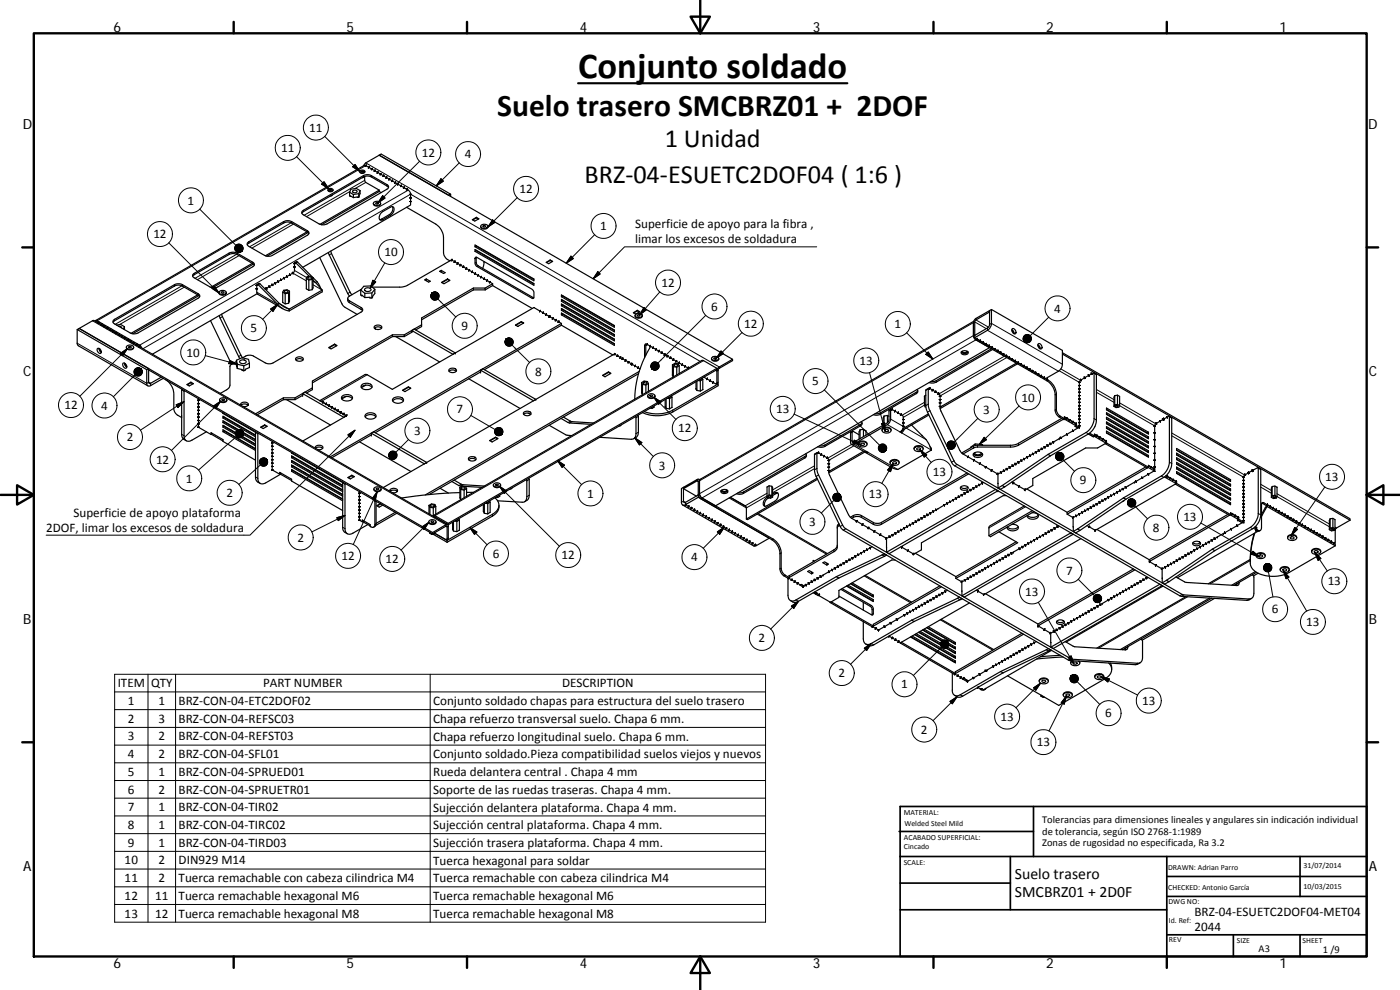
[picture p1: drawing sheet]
<svg xmlns="http://www.w3.org/2000/svg" width="420mm" height="297mm" viewBox="0 0 420 297" stroke-linecap="round" stroke-linejoin="round" font-family="sans-serif">
<defs><g id="words">
<text font-size="11" x="173.5" y="23.4">Conjunto soldado</text>
<text font-size="9.4" x="149.3" y="34.7">Suelo trasero SMCBRZ01 + 2DOF</text>
<g font-size="7.9">
<text x="199.5" y="44.2">1 Unidad</text>
<text x="175.4" y="55">BRZ‐04‐ESUETC2DOF04 ( 1:6 )</text>
</g>
<g font-size="4.7">
<text x="304.6" y="263.9">Suelo trasero</text>
<text x="304.6" y="269.3">SMCBRZ01 + 2D0F</text>
</g>
<g font-size="4.2">
<text x="34" y="9.6">6</text>
<text x="104" y="9.6">5</text>
<text x="174" y="9.6">4</text>
<text x="244" y="9.6">3</text>
<text x="314" y="9.6">2</text>
<text x="384" y="9.6">1</text>
<text x="6.8" y="38.7">D</text>
<text x="410.6" y="38.7">D</text>
<text x="7" y="112.9">C</text>
<text x="410.8" y="112.9">C</text>
<text x="7" y="187.1">B</text>
<text x="410.8" y="187.1">B</text>
<text x="7" y="261.3">A</text>
<text x="410.8" y="261.3">A</text>
<text x="34" y="290.4">6</text>
<text x="104" y="290.4">5</text>
<text x="174" y="290.4">4</text>
<text x="244" y="290.4">3</text>
<text x="314" y="290.4">2</text>
<text x="384" y="290.4">1</text>
</g>
<g font-size="3.9">
<text x="92.8" y="39.5">11</text>
<text x="84.4" y="45.6">11</text>
<text x="126.6" y="47">12</text>
<text x="139.5" y="47.5">4</text>
<text x="155.9" y="57.9">12</text>
<text x="56.3" y="61.4">1</text>
<text x="46" y="71.5">12</text>
<text x="180.2" y="69.1">1</text>
<text x="190.6" y="68.5">Superficie de apoyo para la fibra ,</text>
<text x="115.4" y="76.9">10</text>
<text x="190.6" y="73">limar los excesos de soldadura</text>
<text x="198.5" y="86.1">12</text>
<text x="213.4" y="93.2">6</text>
<text x="316.3" y="93.8">4</text>
<text x="75.2" y="99.7">5</text>
<text x="138.5" y="99">9</text>
<text x="223.3" y="98.4">12</text>
<text x="268.4" y="98.5">1</text>
<text x="56" y="107">10</text>
<text x="160.6" y="112.7">8</text>
<text x="257.9" y="109.5">13</text>
<text x="243.7" y="115.6">5</text>
<text x="19.3" y="122.8">12</text>
<text x="30.4" y="122.9">4</text>
<text x="137" y="124.1">7</text>
<text x="232.9" y="124">13</text>
<text x="295.1" y="124.2">3</text>
<text x="306.5" y="120.5">10</text>
<text x="124.3" y="130.5">3</text>
<text x="203.5" y="129.7">12</text>
<text x="38" y="132.4">2</text>
<text x="46.8" y="139.1">12</text>
<text x="197.7" y="140.9">3</text>
<text x="279.9" y="142.9">13</text>
<text x="55.8" y="144.8">1</text>
<text x="67.9" y="149.1">2</text>
<text x="176.2" y="149.3">1</text>
<text x="260.7" y="149.5">13</text>
<text x="324.1" y="145.3">9</text>
<text x="397.7" y="144.3">13</text>
<text x="22" y="155">Superficie de apoyo plataforma</text>
<text x="13.9" y="159.5">2DOF, limar los excesos de soldadura</text>
<text x="242.8" y="157.8">3</text>
<text x="346" y="159.6">8</text>
<text x="355.1" y="156.3">13</text>
<text x="89.2" y="162.5">2</text>
<text x="147.9" y="167.3">6</text>
<text x="168.5" y="167.8">12</text>
<text x="102.5" y="168">12</text>
<text x="115.7" y="169">12</text>
<text x="207.4" y="168.4">4</text>
<text x="319.9" y="172.4">7</text>
<text x="307.7" y="178.7">13</text>
<text x="398.5" y="175.7">13</text>
<text x="381.7" y="184">6</text>
<text x="392" y="187.9">13</text>
<text x="227.7" y="192.7">2</text>
<text x="251.6" y="203.2">2</text>
<text x="35.3" y="206.2">ITEM</text>
<text x="45.3" y="206.2">QTY</text>
<text x="79" y="206.2">PART NUMBER</text>
<text x="168.7" y="206.2">DESCRIPTION</text>
<text x="270.5" y="206.5">1</text>
<text x="38.4" y="211.5">1</text>
<text x="47.6" y="211.5">1</text>
<text x="53.6" y="211.5">BRZ‐CON‐04‐ETC2DOF02</text>
<text x="130" y="211.6">Conjunto soldado chapas para estructura del suelo trasero</text>
<text x="331.7" y="215.2">6</text>
<text x="342.7" y="211.5">13</text>
<text x="38.4" y="216.8">2</text>
<text x="47.6" y="216.8">3</text>
<text x="53.6" y="216.8">BRZ‐CON‐04‐REFSC03</text>
<text x="130" y="216.9">Chapa refuerzo transversal suelo. Chapa 6 mm.</text>
<text x="276.3" y="220.1">2</text>
<text x="300.3" y="216.2">13</text>
<text x="38.4" y="222.1">3</text>
<text x="38.4" y="227.5">4</text>
<text x="47.6" y="222.1">2</text>
<text x="47.6" y="227.5">2</text>
<text x="53.6" y="222.1">BRZ‐CON‐04‐REFST03</text>
<text x="53.6" y="227.5">BRZ‐CON‐04‐SFL01</text>
<text x="130" y="222.2">Chapa refuerzo longitudinal suelo. Chapa 6 mm.</text>
<text x="130" y="227.5">Conjunto soldado.Pieza compatibilidad suelos viejos y nuevos</text>
<text x="311.1" y="223.9">13</text>
<text x="38.4" y="232.7">5</text>
<text x="47.6" y="232.8">1</text>
<text x="53.6" y="232.8">BRZ‐CON‐04‐SPRUED01</text>
<text x="130" y="232.9">Rueda delantera central . Chapa 4 mm</text>
<text x="38.4" y="238.1">6</text>
<text x="47.6" y="238.1">2</text>
<text x="53.6" y="238.1">BRZ‐CON‐04‐SPRUETR01</text>
<text x="130" y="238.2">Soporte de las ruedas traseras. Chapa 4 mm.</text>
<text x="38.4" y="243.4">7</text>
<text x="47.6" y="243.4">1</text>
<text x="53.6" y="243.4">BRZ‐CON‐04‐TIR02</text>
<text x="130" y="243.5">Sujección delantera plataforma. Chapa 4 mm.</text>
<text x="38.4" y="248.7">8</text>
<text x="47.6" y="248.7">1</text>
<text x="53.6" y="248.7">BRZ‐CON‐04‐TIRC02</text>
<text x="130" y="248.8">Sujección central plataforma. Chapa 4 mm.</text>
<text x="38.4" y="254">9</text>
<text x="47.6" y="254">1</text>
<text x="53.6" y="254">BRZ‐CON‐04‐TIRD03</text>
<text x="130" y="254.1">Sujección trasera plataforma. Chapa 4 mm.</text>
<text x="37.4" y="259.4">10</text>
<text x="47.6" y="259.4">2</text>
<text x="53.6" y="259.4">DIN929 M14</text>
<text x="130" y="259.4">Tuerca hexagonal para soldar</text>
<text x="37.4" y="270">12</text>
<text x="37.4" y="264.6">11</text>
<text x="46.6" y="270">11</text>
<text x="47.6" y="264.6">2</text>
<text x="53.6" y="264.7">Tuerca remachable con cabeza cilindrica M4</text>
<text x="130" y="264.7">Tuerca remachable con cabeza cilindrica M4</text>
<text x="37.4" y="275.3">13</text>
<text x="46.6" y="275.3">12</text>
<text x="53.6" y="270">Tuerca remachable hexagonal M6</text>
<text x="53.6" y="275.4">Tuerca remachable hexagonal M8</text>
<text x="130" y="270">Tuerca remachable hexagonal M6</text>
<text x="130" y="275.4">Tuerca remachable hexagonal M8</text>
<text x="358.5" y="274.9">BRZ‐04‐ESUETC2DOF04‐MET04</text>
<text x="358.5" y="279.4">2044</text>
</g>
<g font-size="3.1">
<text x="312.8" y="246.8">Tolerancias para dimensiones lineales y angulares sin indicación individual</text>
<text x="312.8" y="250.4">de tolerancia, según ISO 2768‐1:1989</text>
<text x="312.8" y="254">Zonas de rugosidad no especificada, Ra 3.2</text>
<text x="377.7" y="285.6">A3</text>
<text x="397" y="285.9">1 /9</text>
</g>
<g font-size="2.4">
<text x="271.2" y="244.4">MATERIAL:</text>
<text x="271.3" y="251.9">ACABADO SUPERFICIAL:</text>
<text x="271.4" y="247.9">Welded Steel Mild</text>
<text x="271.3" y="254.6">Cincado</text>
<text x="271.2" y="259.7">SCALE:</text>
<text x="350.6" y="260.9">DRAWN: Adrian Parro</text>
<text x="391.2" y="260.6">31/07/2014</text>
<text x="350.6" y="267">CHECKED: Antonio García</text>
<text x="391.2" y="266.6">10/03/2015</text>
<text x="350.7" y="271.4">DWG NO:</text>
<text x="350.8" y="276.8">Id. Ref:</text>
<text x="350.8" y="282.8">REV</text>
<text x="371.2" y="282.9">SIZE</text>
<text x="390.9" y="282.9">SHEET</text>
</g>
</g></defs>
<g fill="none" stroke="#000" stroke-width=".36">
<path d="M98.4 57a.78 .78 0 0 0 .8 .5 .78 .78 0 0 0 .7-.5M98.5 56.8a.76 .76 0 0 1 .8-.3 .76 .76 0 0 1 .6 .7 .8 .8 0 0 1-.8 .2 .8 .8 0 0 1-.6-.6zM98.9 56.8l.6 .1a.32 .32 0 0 1-.3 .3 .32 .32 0 0 1-.3-.3zM99.7 58.5l-.5 .3M99.7 58.5h.1M104.9 57.7v1.1l1.2 .5M104.9 57.7l1.2 .7M105.8 57.3a.76 .76 0 0 1 .8-.3 .76 .76 0 0 1 .6 .6 .76 .76 0 0 1-.8 .2 .76 .76 0 0 1-.6-.5zM106.1 58.4v.9M107.7 59.2l-1.6 .1M107.7 58.1v1.1M108 51.5a.78 .78 0 0 0 .7 .5 .78 .78 0 0 0 .8-.5"/>
<path d="M108.1 57.2l-.4 .9-1.6 .3M108.1 57.2v.9l-.4 1.1M108.1 57.2l-1.2-.7-1.6 .3-.4 .9M108.1 51.2a.75 .75 0 0 1 .8-.2 .75 .75 0 0 1 .5 .6 .81 .81 0 0 1-1.4-.3zM108.4 51.4a.29 .29 0 0 1 .4-.2 .29 .29 0 0 1 .1 .4zM109.2 53l-.5 .3M109.4 52.9l.1 1.4 .3 .4 4 2.3M113.8 57.4l.6 .4M113.8 46.6l106 61.2-4.4 2.7-.3 .6-.1 4.1-3.7-2M113.8 46.6l-4 2.3-.7 .8M113.8 57v.4M113.8 57l-17.8 10.3"/>
<path d="M113.8 46.6l.6-.4 20.8 12.1-.5 .3zM113.8 57.4l-17.3 10M116.6 56.3l-.5-.5-4.9-2.8-1.6-.1-18.6 10.6-.4 .5M135.2 58.3v.6M74.3 72.8l10.8-6.3a2.66 2.66 0 0 1 2.4 0l4.7 2.7a.73 .73 0 0 1 .5 .7 .73 .73 0 0 1-.5 .7l-10.4 6-.8 .3-1.6-.3-4.7-2.7-.5-.4zM75.7 79l-12.4 7.2M76.1 79.2l-12.4 7.1M76.3 79.5l-5.2-3.2-1.6-.2-.7 .2-10.5 6.1-.5 .5M88.5 78.8l.5-.3 .3 .1 4.6 4.6M90.7 63.4l18.9-10.9 1.6 .1 4.9 2.8a.73 .73 0 0 1 .5 .7 .73 .73 0 0 1-.5 .7l-18 10.4-.7 .2-1.6-.2-4.8-2.7-.4-.5zM92.1 69.6l-12.5 7.2M92.4 69.8l-12.3 7.1"/>
<path d="M92.7 70.1l-.5-.5-4.7-2.7a2.49 2.49 0 0 0-2.4 0l-10.4 6.1-.5 .4M95.9 77.3l7 14.4 4.3 2.6M98.6 75.8l5.8 12.3 .5 .7M99.3 75.4l5.8 12.3 .5 .7M112 61a1.13 1.13 0 0 0 1.1 .8 1.13 1.13 0 0 0 1.1-.8M112.1 60.8a1.31 1.31 0 0 1 2.1 .2 1.21 1.21 0 0 1-1.1 .6 1.21 1.21 0 0 1-1-.7zM112.8 60.9a.37 .37 0 0 1 .4-.1 .37 .37 0 0 1 .3 .4 .37 .37 0 0 1-.5 .1 .37 .37 0 0 1-.2-.4zM114.4 63.8l2.8-1.7a.76 .76 0 0 1 1 .2 .76 .76 0 0 1 0 1l-.8 1.1-2.6 1.6a.75 .75 0 0 1-.9-.2 .75 .75 0 0 1 0-1zM117.8 62a1.98 1.98 0 0 1-1 2.4l-2.8 1.5M122 62.2l8.8 5a5.1 5.1 0 0 1 2.3 4.1l.1 5a2.76 2.76 0 0 0 1.8 2M141.8 65.9l1.2-.7 .7 .5-1.2 .6zM142.6 73.5l17.6 10.2v.5l-17.6-10.2z"/>
<path d="M142.6 74.9l17.6 10.2v.5l-17.6-10.2zM142.6 77.3l.5-.1 16.5 9.6 .6 .8v1.9l-.4 .1-16.8-9.7-.4-.8zM142.9 75.2l17.3 10M142.9 73.7v.1M142.9 73.8l17.3 10M142.9 73.8l-.3 .2M142.9 75.1v.1M142.9 75.2l-.3 .2M142.9 77.2v1.7l.6 .9 16.7 9.5M143 65.2v.2M143.6 65.7l-.6-.3-1.1 .6M144.3 67.9a1.14 1.14 0 0 0 1.1 .8 1.14 1.14 0 0 0 1-.8"/>
<path d="M144.4 67.6a1.29 1.29 0 0 1 2 .4 1.21 1.21 0 0 1-2.1-.2zM145 67.7l.7 .1a.33 .33 0 0 1-.4 .3 .33 .33 0 0 1-.3-.4zM145.3 78.5l-.4 2M145.3 75.1v.1M145.3 76.4v.2M163.9 78.7l1.2-.7 .8 .4-1.2 .7zM165.1 78v.1M165.7 78.5l-.6-.4-1 .7M23.2 98.9v4.3l.3 .5 20.9 12.1M23.8 98.6l4.1-2.4h.3l106.1 61.2M23.8 98.6l106 61.2v.4M23.8 98.6l-.6 .3 20.8 12"/>
<path d="M23.8 98.6l20.8 12M28.5 96.3l.5-.1 12.9 7.4 .7 .8M29 96.6h.2M34 96.1l18.6-10.8h1.9l5 2.8a.7 .7 0 0 1 .5 .7 .7 .7 0 0 1-.5 .7l-18.1 10.4a2.49 2.49 0 0 1-2.3 0l-4.9-2.9-.3-.4zM34.2 99.6l.3 .1M34.2 99.5v.1M35 97.5l1.2-.2 1.1 .7M35.6 97.9a.6 .6 0 0 1 .9 .5M37.3 98v.9M37.3 98l-.3 .7M57.9 82.3l11.3-6.5h1.7l5 2.9a.71 .71 0 0 1 .4 .7 .71 .71 0 0 1-.4 .6l-10.5 6.1-.8 .2-1.4-.1-4.9-2.8-.5-.5zM59.3 88.5l-20 11.5"/>
<path d="M59.7 88.7l-19.9 11.4M59.9 89l-.2-.3-5-2.9a2.49 2.49 0 0 0-2.3 0l-18 10.4-.5 .5M63.2 96.2l6.3 13.1M65.8 87.8a1.19 1.19 0 0 0 2 .4l.1-.3M65.8 87.5a1.31 1.31 0 0 1 2.1 .3 1.19 1.19 0 0 1-1.1 .6 1.19 1.19 0 0 1-1-.7zM65.8 94.7l6.2 12.9M66.5 94.3l5.8 12.3 .6 .7M67.9 87.8v.1M77.1 85.3l.6-.3 .3 .2 6.1 6.1 1.1 .8 1.6 .7M77.2 88.1l-31.5 18.2M83.3 91.3a5.3 5.3 0 0 0 3.5 2M83.3 91.3l-5.9-5.9-.3-.1 .1 2.9 7.7 4.4"/>
<path d="M83.8 91l-.5 .3M84.8 87.7l.8 .4M85.5 87.3a.55 .55 0 0 1 .5-.1 .55 .55 0 0 1 .4 .5 .5 .5 0 0 1-.7 .2 .5 .5 0 0 1-.2-.6zM85.6 88.1v3.1M86.6 87.9l-1 .2M86.6 87.9v3.1M86.8 92.8v.5M86.9 87.4v3l-.3 .6-1 .2-.8-.5v-3M86.9 87.4l-.8-.5-1 .2-.3 .6M86.9 87.4l-.3 .5M87.9 81.9h.1M87.9 82l.5-.7v-2.4l.2-.1 4.2 4.1"/>
<path d="M88.1 81.8l-8.5 4.9M90.9 80.2l32.3-18.7v-3.2l-.3-.8-13.1-7.8-.5-.1-80.6 46.6M91.9 83.6v3.1l.8 .4M91.9 83.6l.8 .4M92.5 83.2a.47 .47 0 0 1 .7-.2 .47 .47 0 0 1 .1 .7 .47 .47 0 0 1-.6 .2 .47 .47 0 0 1-.2-.7zM92.7 84v3.1M93.7 83.9l-1 .1M93.7 83.9v3M93.9 84.1l.7 .7M93.9 83.3l1.2 1.2M93.9 83.3l-.2 .6M93.9 83.3l.1 3-.3 .6-1 .2"/>
<path d="M93.9 83.3l-.7-.5-1 .2-.3 .6M94.6 84.8l2.1 2.2v.6l-9.9 5.7M95.1 84.5l1.2 2.1M95.1 84.5l-.5 .3M96.7 87l-9.9 5.8M104.4 89.6v.8l.3 .3 4.1 2.5M108.3 87v1.5l.3 .3v-.3l.9 .8M108.3 87l1.2 1M108.4 86.8l-3.6 2.1a.72 .72 0 0 0-.4 .7 .72 .72 0 0 0 .4 .6l3.6 2.1a.73 .73 0 0 1 .5 .7 .73 .73 0 0 1-.5 .6l-26.6 15.4-.9 .2-1-.2-4.6-2.4-1.4 .1-1.1 .7M109.5 89.3l1.5-.1v.2h.6M109.5 88v1.3M109.6 86.6a.98 .98 0 0 1 1-.3 .98 .98 0 0 1 .7 .8 1.17 1.17 0 0 1-1.9-.3z"/>
<path d="M111.6 87.9v1.5M112.4 98.5a1.6 1.6 0 0 1 2.1 0M112.4 97.8a1.34 1.34 0 0 1 2.2 .5 1.32 1.32 0 0 1-2.3-.2zM112.5 86.8v1.3l-.9 1.3M112.5 86.8l-1.2-1-2.1 .1-.9 1.1M112.5 86.8l-.9 1.1-2.1 .1M123.6 99.2l.7-.5 12.3 7.2-.7 .4-12.3-7.1v.5M123.6 99.7h.1M123.6 99.7l-2.3 1.3M126.5 97.5l-5.2 3M127.5 84l.4-.3 1.2 .7-.5 .2zM127.9 83.7v.5"/>
<path d="M131.9 81.4l.5-.3 1.2 .7-.5 .3zM132.4 81.1v.6M132.5 84.7l1.8-1 .7 .4-1.8 1.1zM134.3 83.7v.1M134.3 83.8l.6 .4M134.3 83.8l-1.6 1M142.1 86.4l-15.6 9v2.6l-1.8 1M142.1 87l-15.6 8.9M142.1 87v-.6h3.5v.6M142.1 87h3.5M144.3 83.1l3.6 2v.6M144.3 83.1l-8.8-5.1-13.9 7.9-1.2 .2h-8.7"/>
<path d="M147.8 85.1l-2.2 1.3M147.9 85.7l11.9 6.9M147.9 85.7l-2.3 1.3M154.7 97.5l1.8-1 .7 .4-1.8 1zM156.5 96.6l.6 .4M156.5 96.6l-1.7 1M156.5 96.5v.1M160.2 92.3l1.8 1M160.2 92.3l-42.5 24.5-7.5-4.4-.5-.1-13.7 7.9M162 93.3l6.5 3.7v.6M168.5 97l-69.4 40.1M168.5 97.6l15.4 8.9"/>
<path d="M168.5 91.2l15.9 9.2v.5l-15.9-9.2zM168.5 93.9l15.9 9.2v.5l-15.9-9.1zM168.5 88.5l15.9 9.2v.5l-15.9-9.2zM168.5 89.8l15.9 9.2v.6l-15.9-9.2zM168.5 92.6l15.9 9.1v.6l-15.9-9.2zM168.5 97.6l-23.1 13.3M168.9 91.4v.1M168.9 94.1v.2M168.9 88.8l15.5 9M168.9 91.5l15.5 9M168.9 94.3l15.5 8.9M168.9 91.5l-.4 .2"/>
<path d="M168.9 94.3l-.4 .2M168.9 88.7v.1M168.9 88.8l-.4 .2M168.9 90v.2M168.9 92.8v.1M168.9 92.9l15.5 9M168.9 90.2l15.5 9M168.9 92.9l-.4 .2M168.9 90.2l-.4 .2M190.1 93.8l1.2-.7 .7 .4-1.2 .7zM190.6 94.6a1.11 1.11 0 0 0 1.1 .9 1.11 1.11 0 0 0 1.1-.9M190.7 94.3a1.21 1.21 0 0 1 2 .5 1.16 1.16 0 0 1-1.1 .5 1.16 1.16 0 0 1-1-.8z"/>
<path d="M191.3 93.1v.2M191.3 94.5a.39 .39 0 0 1 .4-.1 .39 .39 0 0 1 .3 .4 .4 .4 0 0 1-.4 .1 .4 .4 0 0 1-.3-.4zM191.9 93.6l-.6-.3-1.1 .6M292.2 96.4l-82 47.4-.3 .5M297.5 92.9v4.4l-.5 1.3-4.5 2.7M303.7 99l.6 1.1M303.7 99.3l.4 .6M303.8 98.7a.93 .93 0 0 1 .9 .4 .93 .93 0 0 1-.1 1.1 1.13 1.13 0 0 1-.8-1.5zM29.2 104.6a.87 .87 0 0 1 1 .4 .87 .87 0 0 1-.1 1.1 1.12 1.12 0 0 1-.9-1.5zM29.7 104.5l.3 .8 .4 .4M30 104.7l.4 .7M36.9 109a.88 .88 0 0 1 1 .4 .88 .88 0 0 1-.2 1.1 1.14 1.14 0 0 1-.8-1.5z"/>
<path d="M37.2 101.3h-.1M37.4 109l.2 .7 .4 .4M37.5 101.5h.1M37.6 109.1l.4 .7M37.9 104.2a1.14 1.14 0 0 0 1.1 .8 1.14 1.14 0 0 0 1.1-.8M38.1 103.8a1.22 1.22 0 0 1 2 .5 1.33 1.33 0 0 1-2.2-.2zM38.6 104a.37 .37 0 0 1 .5-.1 .37 .37 0 0 1 .2 .4 .37 .37 0 0 1-.4 .1 .37 .37 0 0 1-.3-.4zM41.9 104l.2 .2M44.6 111l85.2 49.2M44.6 110.6l-.6 .3v4.1a.72 .72 0 0 0 .4 .8 .72 .72 0 0 0 .8-.1l3.8-2.2M44.6 110.6v4.1l.2 .4 3.6-1.9M49.8 114a5.5 5.5 0 0 1 2.4 4v4.6a2.44 2.44 0 0 0 1.1 2l1.2 .7"/>
<path d="M54.6 116.7l-.1 14 .5 1 .9 .5M55.3 117.2l-.1 13.5a1.43 1.43 0 0 0 .7 1.6 1.43 1.43 0 0 0 1.7-.2l4.3-2.5M56.1 115.4l1.2-.7 .7 .4-1.2 .7zM57.3 114.8l-1.1 .7M57.3 114.7v.1M57.3 114.8l.6 .4M59.6 119.6v8.6M65.9 120a1.12 1.12 0 0 0 1.1 .8 1.12 1.12 0 0 0 1.1-.8M66 119.7a1.29 1.29 0 0 1 2.1 .3 1.2 1.2 0 0 1-1.2 .6 1.2 1.2 0 0 1-1-.8zM66.6 119.9l.1-.1a.33 .33 0 0 1 .4-.1 .33 .33 0 0 1 .1 .4h-.5zM69.5 109.3l-.5 .5-.1 6.3-.9 .8-1.9 1.1M71 108.5l-1.5 .8"/>
<path d="M71 108.1v1.8M71 109.9v-.3l.2 1M71 109.8v.1M71.2 110.6l1.5 .3v.2l.5 .2M71.2 109.3l2 .4M71.2 109.3v1.3M72 108.2a1.05 1.05 0 0 1 1.8 .5 1.09 1.09 0 0 1-1.9-.3zM73.2 109.7v1.6M74.9 109l-.3-1.2-2-.5-1.6 .8 .2 1.2M74.9 109l-1.7 .7M74.9 109v1.3l-1.3 .5v.2l-.4 .3M85.1 119.9l-7.9 4.5"/>
<path d="M85.1 119.4l-8.4 4.7M85.1 119.4h3.5v.5h-3.5zM86 119.9l13.2 7.6M88.6 119.9l2.2-1.3v-.5l12.4 7.1 .7-.4M88.8 108a1.61 1.61 0 0 1 2.1 0M88.9 107.4a1.34 1.34 0 0 1 2.1 .4 1.34 1.34 0 0 1-2.3-.2zM90.8 118.1l.7-.4 12.4 7.1M93.8 116.4l-5.2 3M100.4 103.3l.7 .4-1.8 1-.7-.4 1.8-.9M100.4 103.4l.6 .4M100.4 103.4l-1.6 1M102.5 119.6a2.18 2.18 0 0 1 3.2 0"/>
<path d="M102.6 118.9a2.07 2.07 0 0 1 3.2 .4 1.87 1.87 0 0 1-3.3 0zM103.9 118.9l-1.3 .8M108.4 116.2a2.22 2.22 0 0 1 3.2 0M108.5 115.5a2.02 2.02 0 0 1 3.2 .5 1.99 1.99 0 0 1-3.3 .1zM109.7 115.6l-1.2 .7M117.8 100.5l-24 13.8v2.6l-1.8 1M117.8 101l-24 13.9M117.8 101v-.5h3.5v.5M117.8 101h3.5M118.1 119.4a2.14 2.14 0 0 1 3 .6 1.87 1.87 0 0 1-1.7 1 1.87 1.87 0 0 1-1.6-1zM118.8 101l13.1 7.6M120.8 117.1l1.8-1 .7 .4-1.8 1z"/>
<path d="M122.6 116.2l.6 .3M122.6 116.2l-1.7 1M122.6 116.1v.1M134.8 111.4a1.61 1.61 0 0 1 2.1 0M134.8 110.8a1.38 1.38 0 0 1 2.2 .4 1.31 1.31 0 0 1-2.3-.2zM140.7 113.6l15.4 9M144.9 110.7l15.9 9.1-.7 .4-15.9-9.1v.5l-31.6 18.2M180.8 112.6l1.8-1 .8 .4-1.8 1.1zM182.6 111.6v.1M182.6 111.7l.6 .4M182.6 111.7l-1.6 1M184.4 106.2l7.6 4.5"/>
<path d="M184.4 106.2l-69.4 40.1M191.6 112.1l-62.8 36.3M191.8 111.4l-64.1 37.1M192.6 114.8l.7-.5 1 .2 .3 .6M192.6 114.8l-.1 3.1 .3 .5v-3M192.6 114.8l.2 .6M192.8 115.4l1 .1M193.1 114.7a.46 .46 0 0 1 .7-.2 .46 .46 0 0 1 .1 .7 .46 .46 0 0 1-.6 .1 .46 .46 0 0 1-.2-.6zM193.5 107.3v-3.6l.4-.5 12.7 7.3M193.8 115.5v2.4M193.9 103.2l-.1 3.4M194.4 118.7a1.19 1.19 0 0 0 2 .5l.2-.5"/>
<path d="M194.4 118.5a1.33 1.33 0 0 1 2.2 .3 1.2 1.2 0 0 1-1.1 .6 1.2 1.2 0 0 1-1.1-.7zM194.6 115.1v2.3M194.6 115.1l-.8 .4M195.3 103.9a30.5 30.5 0 0 0-4.8 15.9M199.6 119.9v2l.3 .6M199.9 119.7v2.8M200.3 119.5l.6 .1M200.9 119.6v3.1M201.2 119l-.1 .3-.6 .1M201.5 118.8l.2 .4M201.7 119.2v3l-.8 .5M201.7 119.2l-.8 .4"/>
<path d="M201.8 112.5l.3 .6M201.8 109.5l.8-.5 1 .2 .2 .5M201.8 109.5l.3 .5M201.8 109.5v3M202.1 113.1h.1M202.1 110l1 .2M202.1 110v3.1M202.3 109.4a.54 .54 0 0 1 .7-.2 .54 .54 0 0 1 .3 .6 .54 .54 0 0 1-.6 .2 .54 .54 0 0 1-.4-.6zM203.1 110.2v2.3M203.8 109.7v2.4M203.8 109.7l-.7 .5M208.9 114.5v2.1l.3 .6"/>
<path d="M209.2 117.2l1 .1M209.2 114.4v2.8M209.5 114.2l.7 .1M210.2 114.3v3M210.5 113.6l-.2 .3-.5 .1M210.7 113.5l.2 .3M210.9 116.9h.1M210.9 113.8v3.1M210.9 113.8l-.7 .5M210.9 116.9l-.7 .4M213.5 107.6a1.14 1.14 0 0 0 1.1 .8 1.14 1.14 0 0 0 1.1-.8M213.7 107.2a1.21 1.21 0 0 1 2 .5 1.29 1.29 0 0 1-2.2-.2z"/>
<path d="M214.2 107.5l.1-.1a.39 .39 0 0 1 .4-.1 .39 .39 0 0 1 .3 .3 .46 .46 0 0 1-.8-.1zM215.1 110.5l-4-2.3-.5-.1-80.6 46.6v-2.3M215.2 115.1l.3 .1M215.5 115.2l-13.6 7.9a10.6 10.6 0 0 1-8.5 .4M215.5 115.2v.5l-13.6 7.9a10.5 10.5 0 0 1-9.1 .2M219.8 107.8v.4l-4.2 2.5-.1 4-.5 .5M275.2 116.9a.7 .7 0 0 1-.2 1.2l-10.7 6.2a2.36 2.36 0 0 1-2.2 .1M275.4 117.2l-.4 .5-10.7 6.2-1.7 .2M277.8 118.6l-.4 .3v2.7M278.7 116.5l-.9 .6 .2 5.8 7.6 15.8 .9 1.1 67.7 39.1 20 1.2 1.4-.6M288.5 105.6a1.39 1.39 0 0 0 2 0M288.6 105.5a1.27 1.27 0 0 1 2 .4 1.28 1.28 0 0 1-2.2-.1z"/>
<path d="M288.8 105.4a.81 .81 0 0 0 1.4 0M292.5 100.6l3.9-2.2 .4-.4 .2-.7v-4.1l.5-.3 21.3 12.2v4.2a2.6 2.6 0 0 1-1.1 2.1l-3.9 2.2M292.5 101.3l22.1 12.8a5.3 5.3 0 0 1 2.4 4.1v4.6a2.69 2.69 0 0 0 1.2 2.1l1.2 .7M292.5 101.3l.1-5 4.4-2.7v-.4l-4.1 2.3-.6 .7-.1 4.5 .1 .6 .6 .7M292.9 102l4.1 2.3-82.3 47.5-4-2.4M292.9 102l21.4 12.3a5.2 5.2 0 0 1 2.4 4.2v4.5a2.56 2.56 0 0 0 1.2 2.1l1.2 .7 .3-.2M297.5 104.6l-16.8 9.7-1.4 .2M297.9 104.8l-16.9 9.9-1 .2-1.2-.1M305 109l-22.9 13.2M305.4 109.2l-23.2 13.4M311.5 103.5l.5 .6 .1 .5M311.5 103.8l.4 .7"/>
<path d="M311.6 103.2a.93 .93 0 0 1 1 .4 .93 .93 0 0 1-.1 1.1 1.12 1.12 0 0 1-.9-1.5zM318.8 105.8l86.4 49.8v.5M318.8 106.2l86.4 49.9M325.5 113.3l-1.2 .8-.4 .6v13.5M326.7 112.7l-1.2 .6M326.7 112.6v.1M326.7 112.7l1.6-.8v13.7a5.3 5.3 0 0 1-2.4 4.2l-11.4 6.5M328.3 111.9l.7 .4v13.7a5.2 5.2 0 0 1-2.3 4.2M334.3 119.2v2.7M334.5 118.7l.9-.1 .6 .3v2.8M334.5 118.7l-.2 .5M334.5 118.7v2.8"/>
<path d="M335.4 118.6v2.7M54.5 125.3h.1M54.5 124.7v.6M59.6 128.2h.1M59.6 128.2l3.7 2.2M63.3 130.4v-.6l3.6 2.1v.5l9.8 5.7M63.5 130.3l-.2 .1M63.5 129.9v.4l3.4 2M66.9 128.1v-.5l9.8 5.6M66.9 125.4v-.5l9.8 5.6M66.9 123.8v.3M66.9 126.8v-.6l9.8 5.7"/>
<path d="M66.9 129.5v-.6l9.8 5.7M66.9 125.4l9.8 5.7M66.9 128.1l9.8 5.7M66.9 124.1l9.8 5.6M66.9 126.8l9.8 5.6M66.9 129.5l9.8 5.6M67.1 124l-.2 .1M67.2 127.9l-.3 .2M67.2 125.2l-.3 .2M67.2 126.6l-.3 .2M67.2 129.3l-.3 .2M67.2 129.2l9.5 5.5"/>
<path d="M67.2 126.4l9.5 5.6M67.2 125.1l9.5 5.6M67.2 127.8l9.5 5.6M69.4 130.4l-.1 .1M69.5 129.1v.1M69.5 130.5v.1M70 128l-.1 .1M70.5 128.3l-.1 .1M71.2 127.4h-.1M71.7 127.6l-.2 .1M74.4 121.6a1.6 1.6 0 0 0-2.1 0 1.08 1.08 0 0 1 .6-1 1.08 1.08 0 0 1 1.2 .2 .63 .63 0 0 1 .4 .8 .63 .63 0 0 1-.8 .4l-.8-.1M76.7 129.5v13.9l.3 .9 1.1 .7"/>
<path d="M77.5 129.9l-.1 13.6a1.45 1.45 0 0 0 .7 1.5 1.45 1.45 0 0 0 1.6-.1l4.5-2.6M78.2 128.2l1.2-.7 .8 .4-1.2 .7zM79.4 127.5v.1M79.4 127.6l-1 .6M79.4 127.6l.6 .4M81.7 132.4v8.6M87.5 135.8v.2M87.5 137.3v-.5l15.3 8.8M87.5 138.7v-.5l15.3 8.8M87.5 137.3l15.3 8.9M87.5 136l15.3 8.8M87.5 138.7l15.3 8.8"/>
<path d="M87.7 135.9l-.2 .1M87.9 137.1l-.4 .2M87.9 138.5l-.4 .2M87.9 139.8l-.4 .3M87.9 138.3l14.9 8.8M87.9 137l14.9 8.8M87.9 139.7l14.9 8.8M96 120.3l8 4.4-13.1 7.6M96.8 134.5a1.58 1.58 0 0 0-2.1 0 .89 .89 0 0 1 .4-.8 .89 .89 0 0 1 .9-.1 .69 .69 0 0 1 .9 .6 .69 .69 0 0 1-.9 .7h-.7M103.9 124.8h.1M107.9 132.6l15.4 8.9M109.6 125.1a2.18 2.18 0 0 1 3.2 0"/>
<path d="M109.7 124.4a2.07 2.07 0 0 1 3.2 .4 1.9 1.9 0 0 1-3.4-.1zM111.4 130l.8-.4 15.8 9.1-.7 .5-15.9-9.2v.5M111.4 130.5l-11.8 6.9M117.8 120.3a2.22 2.22 0 0 1 3.2 0M140.7 137.9a1.58 1.58 0 0 1 2.1 0M140.7 137.3a1.38 1.38 0 0 1 2.2 .4 1.32 1.32 0 0 1-2.3-.1zM146.9 132.2l1.8-1 .8 .4-1.8 1zM148.7 131.3l-1.6 .9M148.7 131.2v.1M148.7 131.3l.6 .3M157.1 123.8a1.38 1.38 0 0 1 2.3 .3 1.31 1.31 0 0 1-2.3-.1zM157.2 124.3a1.58 1.58 0 0 1 2.1 0"/>
<path d="M158.5 124l.7 .4M164.8 127.6l5.1 2.9 1.7 .2M168.4 125.5l2.4 1.4 6.6 .4M169.1 125.1l2.4 1.4 6.6 .4M186.4 127.5l-.6 .3M190.8 125l.1 5.1a1.46 1.46 0 0 1-1.4 1.7l-9.5-.6M191.5 124.6v5.7l-.4 .8-.9 .5M195.2 122.4l.5 .1M195.7 122.2v.3M196.3 121.8v.4l-.6 .3M199.9 122.5l1 .2M241.8 136.2a.73 .73 0 0 1-.3 1.2l-18.4 10.6a2.52 2.52 0 0 1-2.1 .1"/>
<path d="M242 136.5l-.3 .4-18.6 10.7-1.6 .3M245.2 135.8l-.8 .5v5.1l.3 1.1 7.5 15.5 .7 .9 67.7 39.2 20.1 1.3 1.5-.6M255.5 133.3l3.8 2.2 .7-.1 .4 .3-.4 .1-.4-.2M255.9 129.4l-.6 .4v2.9a.57 .57 0 0 0 .2 .6 .57 .57 0 0 0 .7-.1l10.1-5.8a2.06 2.06 0 0 0 1-1.6v-2.9l.2-.2 3.5 2.1 .1 3.2a1.98 1.98 0 0 1-1 1.6l.5 .3M257.5 133.3a1.5 1.5 0 0 1 1.2-1 1.5 1.5 0 0 1 1.5 .6v.4M257.7 132.9a1.56 1.56 0 0 1 2.5 .6 1.53 1.53 0 0 1-2.7-.3zM258.1 129l-.3 .6v2.1M258.1 129v2.6M258.3 133.2a.54 .54 0 0 1 .6-.3 .54 .54 0 0 1 .4 .6 .61 .61 0 0 1-1-.3zM258.5 126.5a.7 .7 0 0 1 .2 .7 .7 .7 0 0 1-.4 .6l-10.7 6.1a2.62 2.62 0 0 1-2.2 .1M258.7 126.9l-.4 .5-10.7 6.1-1.7 .3M259.1 128.8l-1 .2"/>
<path d="M259.1 128.8l.8 .5v1.3M259.1 128.8v2.2M259.2 135.4l-10.5 6.1M259.6 135.6l-10.9 6.3M264.7 129.2a1.5 1.5 0 0 1 1.2-1.1 1.5 1.5 0 0 1 1.5 .7v.4M264.9 128.7a1.57 1.57 0 0 1 2.5 .6 1.63 1.63 0 0 1-2.7-.1zM265.3 124.8l-.3 .6v2.2M265.3 124.8v2.6M265.5 129a.51 .51 0 0 1 .7-.2 .51 .51 0 0 1 .3 .6 .56 .56 0 0 1-.6 .1 .56 .56 0 0 1-.4-.5zM266.3 124.7l-1 .1M266.3 124.7l.5 .2M266.3 124.7v2.2"/>
<path d="M267.3 138.4a1.57 1.57 0 0 1 2.5 .6 1.65 1.65 0 0 1-2.7-.1zM267.4 122.8l-.6 .4v2.8l-.4 .8-10.2 5.9h-.4v-3.2l2 1M267.9 138.7a.58 .58 0 0 1 .7-.2 .58 .58 0 0 1 .4 .5 .58 .58 0 0 1-.6 .2 .58 .58 0 0 1-.5-.5zM269.8 138.9a1.47 1.47 0 0 0-2.4-.7l-.3 .7M270.5 129.3h.1M270.6 129.3v.6M270.7 129.2l-.1 .1M271.4 128.8l-.8 1.1M273.6 127.5l4.3 4.4 1.6 3.1M274.3 134.7a1.47 1.47 0 0 1 2.5-.7l.3 .7M274.5 134.3a1.57 1.57 0 0 1 2.5 .5 1.55 1.55 0 0 1-2.7-.2zM275.2 134.5a.58 .58 0 0 1 .6-.2 .58 .58 0 0 1 .4 .6 .59 .59 0 0 1-.6 .2 .59 .59 0 0 1-.4-.6z"/>
<path d="M276.7 130.7h.1M277.4 121.6l.2 .5h.3M277.8 121.3l-.4 .3M278.6 124.2l-7.7 4.4M278.8 124.5l-8.3 4.8M279.1 134l.4 .5v.5M279.5 135l-10.1 5.9-1.9-.7-7.7-4.4M289 136.2l10.5 6.1M289 136.2l-1-1.1-5.7-12-.3-4.7-3.1-1.9h-.3v5.1l.3 1.3 7.4 15.4 .7 .9 68 39.2 19.9 1.3a1.45 1.45 0 0 0 1.4-1.7v-4.9l-.5-.6M292.2 136.2a1.94 1.94 0 0 0 2.6 0M292.2 136.1a1.65 1.65 0 0 1 2.7 .4 1.68 1.68 0 0 1-2.9-.1zM292.5 135.9a1.15 1.15 0 0 0 2 0"/>
<path d="M292.7 133.2v.5M294.8 133.4l-2.1-.2-1.4 1.1M294.8 133.4l.1 .2M294.8 133.4v.2M314.5 136.3l-13.7 9.4M314.5 136.3l.8 .5M315.3 136.8l-13.7 9.3M318.6 125.5l-13.3 7.7-2.1 .4h-10.4l-4.2 2.3M319.4 125.6v-.6l3.7 2.1M319.4 125.2l3.5 2v.6M322.7 127.9l.2-.1-3.6-2.1-14.3 8.2-1.3 .2-10.9 .1-3.8 2M322.7 127.9h.1"/>
<path d="M322.7 127.9l.8 .5M323.1 127.1v.6M323.1 127.1l-.2 .1M323.1 127.7l-.4 .2M323.1 127.7l.8 .5M323.9 128.2l-24.4 14.1M326.7 130.2l1.4 .8M326.7 130.2l-11.4 6.6M327 130l1.5 .8M328.1 131l.2-.1 3.6 2.1M328.1 131h.1M328.3 130.9h.1"/>
<path d="M328.5 130.4l3.4 2M328.5 130.8l-.4 .2M328.5 130.8v-.6l3.6 2.2M331.7 133.1h.1M331.7 133.1l12.6 7.3 .4-.2M331.9 132.4v.6M331.9 133l-2.5 1.4h-3.6l-15.8 9.2v2.1l-2.3 1.3-4.1-2.3M332.1 122.4l12.6 7.3v.5l-12.6-7.2zM332.1 123.8l12.6 7.3v.5l-12.6-7.2zM332.1 125.2l12.6 7.3v.5l-12.6-7.2zM332.1 126.6l12.6 7.3v.5l-12.6-7.3zM332.1 128l12.6 7.3v.5l-12.6-7.3z"/>
<path d="M332.1 129.3l12.6 7.4v.5l-12.6-7.3zM332.1 132.4v.5M332.1 132.4h-.2M332.1 132.9l-.4 .2M332.1 129.8l12.2 7.2M332.1 127l12.2 7.2M332.1 124.2l12.2 7.2M332.1 122.8l12.2 7.2M332.1 125.6l12.2 7.2M332.1 128.4l12.2 7.2M332.1 132.9l12.6 7.3M334.5 121.5l-.2 .4"/>
<path d="M334.8 121.7a.37 .37 0 0 1 .5-.2 .37 .37 0 0 1 .1 .5h-.4zM335.4 121.3l.6 .4M335.4 121.3l-.9 .2M336 121.7l-.2 .5-.8 .1-.7-.4M344.7 135.3l-.4 .1M344.7 132.5l-.4 .2M344.7 129.7l-.4 .2M344.7 131.1l-.4 .2M344.7 133.9l-.4 .1M344.7 136.7l-.4 .1M344.7 139.7l1.7 1M348.1 126.4l2.6-1.5 .2 .1 .1 13.7a5.4 5.4 0 0 1-2.5 4.1l-11.3 6.6"/>
<path d="M348.1 126.4h.1M348.1 126.4l-1.1 .7-.5 .6v13.5l-7.8 4.5M350.9 124.9l.8 .6v13.6a5.2 5.2 0 0 1-2.5 4.1l-11.3 6.6M353.1 134.6l16.2 9.3v.6l-16.2-9.4zM353.1 136l16.2 9.3v.6l-16.2-9.4zM353.1 137.3l16.2 9.4v.6l-16.2-9.4zM353.1 138.7l16.2 9.4v.5l-16.2-9.3zM353.1 139.1l15.9 9.3M353.1 136.4l15.9 9.3M353.1 135l15.9 9.3M353.1 137.8l15.9 9.2M81.7 141l2.3 1.3"/>
<path d="M81.8 141h-.1M84 142.3v-.6l3.5 2.1v.5l15.3 8.9M84.1 142.2l-.1 .1M84.1 141.8v.4M84.1 142.2l3.4 2M87.5 141.4v-.5l15.3 8.8M87.5 140.1l15.3 8.8M87.5 141.4l15.3 8.9M87.5 140.1v-.6l15.3 8.9M87.9 141.2l-.4 .2M87.9 141.1l14.9 8.7M90.1 142.3l-.2 .1"/>
<path d="M90.5 142.6l-.1 .1M91.2 141.6l-.1 .1M91.7 141.9l-.1 .1M92.4 141h-.1M92.9 141.2l-.2 .1M93.6 140.3l-.1 .1M94 140.6h-.1M102.9 144.7v13.8l.4 1.1 .9 .5M103.6 145.1l-.1 13.5a1.44 1.44 0 0 0 .7 1.5 1.44 1.44 0 0 0 1.7-.1l4.5-2.6M104.4 143.3l1.2-.7 .7 .4-1.2 .7zM105.6 142.6v.1M105.6 142.7l.6 .4"/>
<path d="M105.6 142.7l-1.1 .7M107.9 156.1l.8 .4M107.9 147.5v8.6M107.9 156.1h.1M108.8 156.5h-.1M108.8 156.5l2.3 1.3M108.8 156.1v.4M112.2 146.7a1.16 1.16 0 0 0 1.1 .8 1.16 1.16 0 0 0 1.1-.8M112.3 146.4a1.27 1.27 0 0 1 2.1 .3 1.18 1.18 0 0 1-1.2 .6 1.18 1.18 0 0 1-1-.7zM112.5 150.2v7.2a.78 .78 0 0 1-.5 .8 .78 .78 0 0 1-.9-.3v-.5l-2.4-1.4v.5M112.9 150.4v6.8l-.3 .7-.4 .3M114.1 151.1l-1 .6 .7 .5 1.1-.6"/>
<path d="M114.3 151.2l-1.1 .6M118.6 153.7l-5.7 3.3M119.1 154l-6.3 3.6M119.2 147.5a1.61 1.61 0 0 0-2.1 0 .89 .89 0 0 1 .3-.9 .89 .89 0 0 1 1-.1 .68 .68 0 0 1 .9 .7 .68 .68 0 0 1-.8 .6h-.8M128.7 156.5a1.11 1.11 0 0 0 1.1 .9 1.11 1.11 0 0 0 1-.9M128.7 151.6l.3 .6M128.7 151.6v2.6M128.7 151.6l.8-.4 1 .2 .3 .5M128.9 156.1a1.12 1.12 0 0 1 1.9 .6 1.33 1.33 0 0 1-2.1-.2zM128.9 159.7v.3l.6 .3M129 152.2v2.1M129 152.2l1 .2"/>
<path d="M129.3 151.6a.49 .49 0 0 1 .6-.2 .49 .49 0 0 1 .2 .6 .51 .51 0 0 1-.6 .1 .51 .51 0 0 1-.2-.5zM129.8 159.8l4-2.4h.5l.2 .3v3.8l-.4 .4M129.9 154.9l.2-.3 .4 .1 4 2.3v.4M130.3 155.1l4.2 2.3M130.4 159.9v.3M130.6 159.7l-.2 .5M130.8 151.9l-.8 .5M130.8 151.9v2.3M132.1 146.5l2.5 1.5M134.1 157.2h-.1M134.5 157l80.6-46.5v.4l-80.6 46.5M135.6 144.5l2.3 1.3 .8 .1"/>
<path d="M136.1 156.5v2.8M136.3 144.1l2.5 1.3 6.6 .4M136.5 156.4l.6 .1M137.1 156.5v3M137.4 155.8l-.1 .3-.6 .1M137.7 155.6l.2 .4M137.9 156l-.8 .5M137.9 156v3.1l-.8 .4-1-.2-.3-.5v-2.1M138 147.8a147.7 147.7 0 0 0-17.5 1.6M138 146.3v3.1l.3 .5v-3M138 146.3l.3 .6M138.3 146.9l1 .1"/>
<path d="M138.5 146.2a.49 .49 0 0 1 .7-.1 .49 .49 0 0 1 .2 .6 .52 .52 0 0 1-.6 .1 .52 .52 0 0 1-.3-.6zM138.8 145.8l-.8 .5M138.8 145.8l1 .2 .2 .6M139 145.9l5.7 .3M139.3 147v2.4M140 146.6l-.7 .4M140 146.6v2.3M142.1 147.7h-2.1M145.1 151.4v2l.2 .6 1.1 .2M145.4 151.2v2.8M145.7 151l.7 .1M146.4 151.1v3.1"/>
<path d="M146.7 150.5l-.2 .2-.5 .2M146.9 150.3l.2 .4M147.1 150.7l-.7 .4M147.1 150.7v3l-.7 .5M148.1 145.5a1.11 1.11 0 0 0 1.1 .8 1.11 1.11 0 0 0 1-.8M148.2 145.3a1.21 1.21 0 0 1 2 .3 1.27 1.27 0 0 1-2.1-.2zM148.5 149.4a2.77 2.77 0 0 1 1.2 2.7 2.77 2.77 0 0 1-1.9 2.2l-13.6 7.8M148.7 145.4h.1a.35 .35 0 0 1 .5-.2 .35 .35 0 0 1 .1 .5h-.5zM148.9 149.2l.5 .1M149.4 148.9v.4M149.7 151.6a3.3 3.3 0 0 1-1.9 3.3l-13.6 7.8M150 148.6v.3l-.6 .4"/>
<path d="M153.7 146.4l-.6 .3M158 143.9l.1 5.1a1.4 1.4 0 0 1-1.4 1.7l-7.4-.4M158.7 143.5v5.8l-.4 .7-.9 .5M204.9 151.5l21.4 12.4 .7-.2 3.9-2.2M205.1 146.6l3.9 2.3M209.6 148.5h.1M209.6 149.2l22.1 12.8a5.3 5.3 0 0 1 2.4 4.1v4.9a2.64 2.64 0 0 0 1.2 1.8l1.2 .7M209.6 148.5l-3.9 2.2-.4 .1-.2-.4v-4.2l-.6 .4v4.1a.76 .76 0 0 0 .4 .8 .76 .76 0 0 0 .8-.1l3.9-2.2M209.6 148.5v.7M209.7 143.8l.3 .2M209.9 144.3v4.1l.8 1M209.9 144.3v-.3l-.5-.2-4.3 2.4v.4l4.4-2.3 .1 4.1 .1 .6 .6 .6"/>
<path d="M210.7 149.4l21.3 12.4a5.1 5.1 0 0 1 2.4 4.1v4.6a2.66 2.66 0 0 0 1.3 2.1l1.1 .7M216.4 147.3l.1 .1a1.41 1.41 0 0 0 1.9-.1M216.5 147.2a1.17 1.17 0 0 1 1.9 .4 1.15 1.15 0 0 1-1.1 .5 1.15 1.15 0 0 1-.9-.8zM216.7 147a.79 .79 0 0 0 .7 .5 .79 .79 0 0 0 .7-.5M223.8 152l-4.6-2.8 4.6 2.8 .2 3.7M227.6 154.1l20.7 12M230.2 148.9l.2 .5 .9 .1 .6-.4M230.2 146.1v2.8M230.6 149.4a2.11 2.11 0 0 0-1 2.5M230.7 148.9a.37 .37 0 0 1 .4-.2 .37 .37 0 0 1 .3 .5 .38 .38 0 0 1-.5 .1 .38 .38 0 0 1-.2-.4zM230.8 145.8l.9 .1 .2 .5v2.7M230.8 148.5l-.6 .4"/>
<path d="M230.8 145.8v2.7M230.8 145.8l-.6 .4M230.8 148.5l.8 .1M231.6 148.6l.3 .5M231.6 145.9v2.7M231.9 148.3l.6-.4a.77 .77 0 0 1 1 .1 .77 .77 0 0 1 0 1l-.8 1.2-2.6 1.6a.77 .77 0 0 1-1-.2 .77 .77 0 0 1 0-1l.6-1 .6-.4M233.4 148l-1.5 .7M245.2 143.5l-21.2 12.2M245.4 143.8l-21 12.1-.4-.2M251.8 157.2l-.5 .7v6.2l-.5 1-14.2 8.3M252 157.6l-.7 .8M255.6 155.5l10.5 6"/>
<path d="M255.6 155.5l-1-1.1-5.7-12-.3-4.7-3.4-1.9v4.8l.3 1.5 7.4 15.4 .9 1.1 67.7 39.1 19.9 1.3a1.42 1.42 0 0 0 1.5-1.7v-4.9l-.5-.7M281.5 152.6v.1M281.5 152.7l-15.4 8.9M288.3 146.2a1.64 1.64 0 0 0 2.2 0M288.4 146.1a1.39 1.39 0 0 1 2.2 .4 1.34 1.34 0 0 1-2.4-.2zM290.2 141.9l-25.9 15h-2l-3.8-2.2a2.53 2.53 0 0 0-2.4 0l-.9 .5M290.7 142.2l-26.2 15.1a2.57 2.57 0 0 1-2.4 0l-4.1-2.3a2.88 2.88 0 0 0-2.4 .5M295.2 144.8l-13.7 7.9M298.8 146.9l.7 .4-32.7 18.8-.7-.4v-1.4M298.8 146.8v.1M298.8 146.9l-32.7 18.8M299.5 142.3v2.8"/>
<path d="M299.5 145v1.4l.7 .4 1.4-.7-.8-.4M299.5 145v.1M299.8 159.6l5.6 3.2-18.5 10.7M300.8 145.7l-1.3 .7M302 148.7h-.9l-24.6 14.2v2.1l-2.3 1.3M303.7 157.3a1.37 1.37 0 0 1 1.9 1.3 2.13 2.13 0 0 1-3.4-.3v-.1M305.6 158a2.3 2.3 0 0 1-3.2 .1M307.4 151.8l-10.4 6.1-.2 .3v2.5l.5 .3 13-7.5M308.2 146.7l12.1 7v.6M309.7 153.8a1.36 1.36 0 0 1 1.9 1.3 2.12 2.12 0 0 1-3.3-.2v-.2M309.8 153.2l-13 7.5M311.6 154.6a2.3 2.3 0 0 1-3.2 0"/>
<path d="M317.7 157.8l-11.8 6.8M320.3 154.3l1.8 1M322.1 155.3v2.8M322.1 158.1h.1M322.1 158.1v1.3l.7 .5 1.3-.8-.7-.4M323.4 158.7l-1.3 .7M329.2 158.8l15.7 9.1v.6M337.2 149.4l-13.8 9.3M337.2 149.4l.7 .4M337.4 150.1l-.5 .4M337.9 149.8l-13.8 9.3M338.7 145.7h.1"/>
<path d="M338.7 145.7l-16.6 9.6M343.8 140.1l-23.5 13.6M344.6 140.3l-24.3 14M344.6 140.2v.1M344.6 140.3l1.8 1-.3 .1M344.7 140.2v-.6l1.8 1.1M346.4 140.7v.6M346.5 140.7v.5M346.5 140.7l-.1 .1M349.5 143.1l3.5 2M349.9 142.8l3.1 1.7M350 142.7l3.1 1.8"/>
<path d="M352.8 145.2v.1M352.8 145.3l16.2 9.3 .3-.2M353 145.1l-24.3 14-2.5-1.4M353 144.5v.6M353.1 141.5l16.2 9.4v.5l-16.2-9.4zM353.1 144.5v.6M353.1 144.5l-.1 .1M353.1 145.1l-.3 .2M353.1 140.1l16.2 9.4v.5l-16.2-9.3zM353.1 141.9l15.9 9.3M353.1 140.5l15.9 9.3M353.1 145.1l16.2 9.3"/>
<path d="M368.5 154.3l-23.6 13.6M369.2 154.5l2.4 1.4M369.2 154.5h.1M369.2 154.5l-24.3 14M369.3 154.4v-.6l2.5 1.4M369.3 149.5l-.3 .2M369.3 146.7l-.3 .2M369.3 143.9l-.3 .2M369.3 145.3l-.3 .2M369.3 148.1l-.3 .2M369.3 150.9l-.3 .2M369.3 154l2.3 1.3"/>
<path d="M371.4 156l1.4 .8M371.6 155.3v.6M371.6 155.9l-.2 .1M371.8 155.2v.6M371.8 155.2l-.2 .1M371.8 155.8l-.4 .2M371.8 155.8l1.4 .8M374.8 141.8l-1.3 .8-.3 .5v13.5l-7.9 4.5M376 141.1l1.6-.7v13.7a5.6 5.6 0 0 1-2.4 4.1l-11.4 6.6M376 141.1l-1.2 .7M376.2 158.5l.8 .5M376.6 159.9a25.6 25.6 0 0 0-1.2 9.9 6.5 6.5 0 0 0 6.2 3.1 10.4 10.4 0 0 0 5.3-1.1l13.8-8"/>
<path d="M376.6 158.2l.4 .2M376.7 158.1l.5 .3M376.8 159.1l.6 .4-24.1 13.9M376.8 159.1l.8 .3 .6-.2M377 158.4v.6M377 159l-.2 .1M377.2 158.4v.5M377.2 158.4h-.2M377.2 158.9l-.4 .2M377.2 158.9a.8 .8 0 0 0 .9 .3 .8 .8 0 0 0 .5-.8v-7.1l.4-.5 21.7 12.4v.6M377.5 140.3l.9 .6v13.6a5.4 5.4 0 0 1-2.4 4.1l-11.4 6.6M378.7 151l1.4 .7"/>
<path d="M380.3 152l-1.7 3M380.3 152v-.6l-1.7 3M380.3 152l20.4 11.8M381.8 148.7l-.2 .5M381.8 146v2.7M382 149a.38 .38 0 0 1 .5-.2 .38 .38 0 0 1 .2 .5h-.4zM382.6 148.6l-.8 .1M382.6 145.8v2.8M382.6 148.6l.7 .4M383.3 149v-2.8l-.7-.4-.8 .2-.2 .5v2.7M383.3 149l-.3 .5-.8 .1-.6-.4M399.2 155.7l-.2 .5v2.7"/>
<path d="M399.2 155.7l.8-.2 .7 .4v2.8M399.2 158.4l-.2 .5M399.2 155.7v2.7M399.5 158.6a.35 .35 0 0 1 .4-.1 .35 .35 0 0 1 .2 .4 .36 .36 0 0 1-.4 .1 .36 .36 0 0 1-.2-.4zM400 158.3l-.8 .1M400 155.5v2.8M400 158.3l.7 .4M400.7 158.7l-.3 .5-.8 .1-.6-.4M405.2 156.1l-4.3 2.5-.2 4.2-.5 .1M129.5 160v.3M129.8 160.2l4.3-2.4v4.1l-3.6-1.9 3.7 2.1M130 160.3l4.2 2.4"/>
<path d="M130.4 160.2l-.9 .1M134.2 162.1v.6M236.6 173.4l3.6 2.1 .3-.2 .8 .6-.8-.5-.4 .2M236.6 173.4h.1M236.8 173.3l-.3 .2M240.1 175.6l.8 .5M240.1 175.4v.2M240.9 176v.1M242.4 171.5l.5-.3 1.2 .7-.5 .3zM243.6 171.6v.6M244.1 177.9l1.4 .8 .4-.2M244.4 168.3l-.3-.2v.5"/>
<path d="M244.4 177.7l1.5 .8M245.6 178.6h.1M247 168.8l.4-.2 1.2 .6-.5 .3zM248.1 169v.5M251 173l-12.1 7a1.47 1.47 0 0 1-1.7 .2 1.47 1.47 0 0 1-.7-1.6v-5.1M251 173l.7 .4M251.3 163.6l-.1 .5-.6 .7-13.8 7.9v.6M251.7 173.4l-12.4 7.2-1.1 .1-1-.5M252.4 176.8l8.9 5.2 .4 .8v1.7M252.7 176.6l9 5.2 .4 .7-.1 1.9h-.5l-9.7-5.6M254.1 175.9l8 4.6v-.6M254.2 175.8l7.5 4.3"/>
<path d="M254.5 175.6l7.6 4.3M255.3 175.2l6.8 3.9v-.5M255.4 175.1l6.3 3.7M255.7 174.9l6.4 3.7M259.1 178.6v.2M259.6 177.5l-.2 .1M259.6 172.6l14 8.1M261.7 178.8v.1M261.7 164l-20.8 12.1M262.1 179.9l-.4 .2M262.1 178.6l-.4 .2M264.7 166.5l.7-.4 .7 .5"/>
<path d="M264.7 166.5l-13.7 6.5M264.7 166.5l.8 .4M265.5 166.9l-13.8 6.5M266.1 161.5v2.9M266.1 164.3h.1M266.1 166.5v.1M266.1 166.6l-.6 .3M268.6 168h-1l-15.8 9.2v2l-2.6 1.5-3.6-2.1 .3-.1M270.4 164l3.9 2.3M274.3 166.3h.1M274.7 166l12.2 7v.5M282.1 175.8l-20 11.5"/>
<path d="M282.5 176.1l-20.6 11.9M284.3 177.1l-12.9 7.5M286.9 173.5l1.8 1.1M287.3 179.5l-13.7 6.6M287.3 179.5l.8 .5M287.9 179.2l.8 .4-.6 .4M287.9 179.2h.1M287.9 179.2l-.6 .3M288.1 180l-13.8 6.5M288.7 174.6v2.8M288.7 177.4h.1M293 177.1l2.3 1.3"/>
<path d="M295.3 178.4h.1M295.8 178.1l15.7 9.1v.6M305 162.6l-18.1 10.4M305.9 164.6h.1M305.9 164.6l-17.2 10M322.1 160.3l-.7-.4-32.7 18.9M322.1 160.3h.1M322.1 160.3l-32.7 18.9-.7-.4v-1.4M324.4 161.6l-29.1 16.8M340.1 170.7l-28.6 16.5M340.6 171l-29.1 16.8M344.5 173.2l-13.7 7.9"/>
<path d="M344.9 168.5l3.9 2.2v4.2l.7 .4 1.3-.8-.7-.4M348.1 175.3l.7 .4-32.7 18.9-.7-.4v-1.4M348.1 175.3h.1M348.1 175.3l-32.7 18.9M349 175.9l-29.1 16.8M350.1 174.1l-1.3 .8M352.9 173.1l3.1 1.7 15.2 .9a.74 .74 0 0 0 .7-1M355.9 179l-26.7 15.5M358 162.8a1.63 1.63 0 0 0 2.2 0M358.1 162.7a1.38 1.38 0 0 1 2.2 .5 1.34 1.34 0 0 1-2.4-.2zM363 179.5l-26.8 15.4M363.6 179.5l-26.7 15.4"/>
<path d="M363.8 164.8l.8 .4M363.8 164.8l-13.7 9.3M364.5 179.5l-21.7 12.6M364.6 165.2l-13.8 9.3M365.3 161.1l-16.5 9.6M365.3 161.1v.1M367.1 160.1h.1M371.2 175.2l-.1 .5M375.2 167.9l-12.6 7.3M376.4 160.1a31.4 31.4 0 0 0-1.2 8.6M376.8 171.5l-7.1 4.1M377 166.8a1.42 1.42 0 0 1 1.3-1 1.42 1.42 0 0 1 1.4 1"/>
<path d="M377.1 171.7l-6.8 3.9M377.1 166.5a1.65 1.65 0 0 1 2.6 .4 1.59 1.59 0 0 1-2.7-.1zM377.6 172l-1.4 .8M377.8 166.7a.55 .55 0 0 1 .6-.2 .55 .55 0 0 1 .4 .5 .61 .61 0 0 1-1-.3zM384.2 171a1.42 1.42 0 0 1 1.4-1 1.42 1.42 0 0 1 1.3 1M384.4 170.6a1.67 1.67 0 0 1 2.5 .4 1.57 1.57 0 0 1-2.7 0zM385.1 170.8a.53 .53 0 0 1 .6-.2 .53 .53 0 0 1 .3 .6 .54 .54 0 0 1-.6 .2 .54 .54 0 0 1-.3-.6zM386.4 161.4a1.47 1.47 0 0 1 2.5-.7l.3 .7M386.7 160.9a1.67 1.67 0 0 1 2.5 .5 1.56 1.56 0 0 1-2.8-.1zM387.2 161.2h.1a.51 .51 0 0 1 .7-.2 .51 .51 0 0 1 .2 .6 .61 .61 0 0 1-1-.4zM393.6 165.5a1.45 1.45 0 0 1 1.4-1 1.45 1.45 0 0 1 1.4 1M393.8 165.2a1.65 1.65 0 0 1 2.5 .4 1.53 1.53 0 0 1-2.7-.1z"/>
<path d="M394.4 165.4a.51 .51 0 0 1 .7-.3 .51 .51 0 0 1 .3 .7 .59 .59 0 0 1-1-.4zM400.6 163l-.2 .1M249.1 180.6v.2M249.1 180.8l12.6 7.2 .4-.1M249.5 180.6h.1M249.5 180.6l-.4 .2M249.5 180.6l12.6 7.3M259.1 180.7v2.4M261.7 180.1v.2M261.9 188h.1M261.9 188l1.8 1 .2-.1M262.1 187.3v.6"/>
<path d="M263.6 189v.1M269.6 185.6h.1M269.6 185.6l-6.1 3.5v-.2M270.2 192.8v.1M270.2 192.9l16.2 9.4 .3-.2M270.5 192.7h.1M270.5 192.7l16.2 9.4M270.5 192.7l-.3 .2M271.4 184.6h.1M271.4 184.6l-1.9 1M273.3 191.1l13.4 7.8v-.6M273.4 191.1l13 7.4"/>
<path d="M273.6 186.1l-12.1 7a1.47 1.47 0 0 1-1.7 .1 1.47 1.47 0 0 1-.7-1.5v-5.2M273.6 186.1l.7 .4M273.8 190.8l12.9 7.5M274.3 186.5l-12.4 7.1-.9 .2-1.2-.6M274.5 190.4l12.2 7.1v-.6M274.6 190.4l11.8 6.7M275 190.1l11.7 6.8M275.7 189.7l11 6.4v-.6M275.8 189.7l10.6 6M276.2 189.4l10.5 6.1M276.9 189l9.8 5.7v-.5M277 189l9.4 5.4"/>
<path d="M277.4 188.8l9.3 5.4M278.1 188.3l8.6 5v-.5M278.2 188.3l8.2 4.7M278.6 188l8.1 4.8M282.5 185.8l15.7 9.1M285.8 194v.2M285.8 195.4v.2M285.8 196.8v.1M285.8 198.2v.1M286.3 192.9l-.2 .1M286.4 193v.1M286.4 195.7v.2"/>
<path d="M286.4 198.5v.2M286.4 194.4v.1M286.4 197.1v.2M286.7 192.8l-.3 .2M286.7 195.5l-.3 .2M286.7 198.3l-.3 .2M286.7 196.9l-.3 .2M286.7 194.2l-.3 .2M290.9 180.9l-20.6 11.9-3.5-2M298 200h.1M306.7 190l-20 11.5v.6M307.2 190.3l-20.7 11.9"/>
<path d="M311 192.5l-20.8 12M311.5 187.8l3.8 2.2M314 194.9l.8 .4M314 194.9l-13.7 6.6M314.6 194.6l-.6 .3M314.8 195.3l-13.8 6.6M315.3 190l.1 2.8M315.3 195l-.5 .3M315.3 195h.1M315.4 192.8h-.1M315.6 195.1l-20.4 11.8-.6-.3M317.2 186.4a1.6 1.6 0 0 0 2.1 0"/>
<path d="M317.2 186.3a1.38 1.38 0 0 1 2.2 .5 1.36 1.36 0 0 1-2.3-.2zM318.1 196.6l-5.8 .4M319 197.1l-7.9 .6M319.7 192.5l2.8 1.6 15.3 .9a.79 .79 0 0 0 .7-1M321.6 198.3l-.3 .6M322 198.3a.73 .73 0 0 0-.6 .8 .73 .73 0 0 0 .9 .6 1.26 1.26 0 0 0 1.7-.9l-.4-.4M322.2 198.8l.1-.1a.52 .52 0 0 1 .6-.1 .52 .52 0 0 1 .3 .6 .55 .55 0 0 1-.7 .2 .55 .55 0 0 1-.3-.6zM323.9 198.4l.2 .5M330.8 181.1h.1M330.8 181.1l-15.5 8.9M332.7 198.9a2.81 2.81 0 0 1-1.1 4.7l-13.9 8-15.3-8.8M333.2 198.9l.3 .7 .1 1.3"/>
<path d="M337.7 194.4v.6M286.5 202.2l2.4 1.4 .2-.1M286.5 202.2h.1M288.8 203.5v.2M288.8 203.7l1.4 .8M289.2 203.5l1.4 .8M289.2 203.5l-.4 .2M290.2 204.5h.1M293.5 206.2l.8 .5 .3-.1M294.2 206.7v.1M294.2 206.8l.8 .3 .6-.3M294.6 206.6l.2 .1"/>
<path d="M294.6 206.6l-.4 .2M295.9 206.5l-.7 .4M296.2 201v.1M300.3 201.5l-12.1 7a1.45 1.45 0 0 1-1.7 .1 1.45 1.45 0 0 1-.7-1.5v-5.1M300.3 201.5l.7 .4M301 201.9l-12.4 7.1-1.1 .2-1-.6M311.9 204.4a1.48 1.48 0 0 1 1.3-1 1.48 1.48 0 0 1 1.4 .8v.2M312 204a1.64 1.64 0 0 1 2.6 .5 1.59 1.59 0 0 1-2.7-.1zM312.4 208.9l.6 .3h.5M312.4 208.6v.3M312.5 208.6l-.1 .3M312.8 204.2a.52 .52 0 0 1 .6-.2 .52 .52 0 0 1 .3 .6 .52 .52 0 0 1-.6 .2 .52 .52 0 0 1-.3-.6z"/>
<path d="M312.9 208.8l.2 .2M319.1 208.6a1.48 1.48 0 0 1 1.3-1 1.48 1.48 0 0 1 1.4 .8v.2M319.2 208.2a1.65 1.65 0 0 1 2.6 .4 1.55 1.55 0 0 1-2.7-.1zM319.9 208.4a.54 .54 0 0 1 .7-.2 .54 .54 0 0 1 .3 .6 .64 .64 0 0 1-1-.4zM328.5 203.1a1.49 1.49 0 0 1 2.5-.6l.3 .6M328.7 202.8a1.67 1.67 0 0 1 2.6 .4 1.59 1.59 0 0 1-2.8-.1zM329.4 202.9a.54 .54 0 0 1 .7-.2 .54 .54 0 0 1 .3 .6 .55 .55 0 0 1-.6 .2 .55 .55 0 0 1-.4-.6z"/>
<circle cx="66.8" cy="87.7" r=".34"/>
<circle cx="195.4" cy="118.7" r=".34"/>
<circle cx="113.3" cy="146.6" r=".33"/>
<circle cx="129.8" cy="156.5" r=".33"/>
</g>
<g fill="none" stroke="#000" stroke-width=".3">
<path d="M89 47l9.6 9.7M97.2 54.5l1.4 2.2-2.1-1.5zM97.4 40.9l10.6 10.6M105 57.5l-13 7.5M105.8 50l.8-.6 1.4 2.1zM109.1 52.7v.4M109.4 54.1l-18.1 10.5M109.8 48.9l106.1 61.2v.4M109.8 49.7l-80.6 46.5-.1 .5M109.8 54.7l-3.2 1.9M109.9 49.5l-.2 .4M110.8 50l-.3 .4"/>
<path d="M111.4 52.7v.4M111.7 50.5l-.3 .4M112.6 51l-.3 .4M113.4 51.5l-.2 .4M114.3 52l-.2 .5M114.8 58.7l.8 .7-2.2 1.5zM115.2 52.5l-.3 .5M116.1 53l-.3 .5M116.1 55.4v.4M116.9 53.5l-.2 .5M117.8 54l-.2 .5M118.7 54.5l-.2 .5"/>
<path d="M119.6 55l-.3 .5zM120.4 55.5l-.2 .5M121.3 56l-.2 .5M122.2 56.6l-.2 .4M122.5 57l-80.6 46.6v.4M123 58.3h.5M123 59.4h.5M125.9 48.4l-12.5 12.5M132.3 53.6l.8 .8-2.2 1.4zM137.8 48.9l-6.9 6.9M155.2 59.3l-8.8 8.8M50.7 72.9l15.1 15"/>
<path d="M60 62.8l10.8 10.8M68.8 75.9v.4M71 76.3l-12.5 7.2M71.1 75.9v.4M71.7 76.7l-12.5 7.2M74.7 72.5v.5M75.9 78.7v.4M85.1 66.5v.4M87.4 66.8l-12.5 7.2M87.5 66.5v.4M88.1 67.2l-12.5 7.2M88.1 79h.5"/>
<path d="M89.3 78.6l-.5 .3M91 63.1v.4M92.2 69.2v.4M99.5 76.1l-.7 .4M114.5 65.8l.3 .2M115.5 78.9l-4.4 7.6M116.8 64.4l.4 .2M123 60.4h.5M135.6 77.8l-.2 .4M136.5 78.3l-.2 .4M137.4 78.8l-.3 .4M138.3 79.3l-.3 .5"/>
<path d="M139.2 79.8l-.3 .5M142.9 77.4l-.3 .2M142.9 78.7l-.3 .2M143.5 79.8l-.4 .1M147.8 66l.8 .7-2.2 1.4zM171.4 76.9l.7 .7-2.2 1.4zM178.5 70.4l-8.6 8.6M245.1 74.1h-57.7l-9.4 9.5M27.8 96.2l106 61.2v.5l.4 .2 .3-.2M29.7 96.7l-.2 .4M30.6 97.2l-.2 .4M31.5 97.7l-.2 .4"/>
<path d="M32.4 98.2l-.3 .4M32.5 98.6h-.1M33.2 99h-.1M33.3 98.7l-.3 .4M34.1 99.2l-.2 .4M34.4 95.8v.4M35 99.7l-.3 .4M52.4 85.4v.4M54.6 85.7l-20 11.6M54.7 85.4v.4M55.3 86.1l-19.5 11.3M58.3 82v.4"/>
<path d="M59.5 88.1v.4M64.3 85.9l1.5 2-2.2-1.4zM66.8 95l-.8 .4M76.8 85.6h.5M76.8 86.6h.5M77.1 87.7l6.2 3.6-4.5 4.5M78 85.2l-.5 .2M79.9 86.3l.2 .4M80.7 85.8l.3 .4M81.2 92.7l2.1-1.4-1.4 2.1zM81.6 85.3l.3 .4M82.5 84.8l.2 .4"/>
<path d="M83.4 84.2l.2 .5M83.8 91l3 1.8M84.2 83.7l.3 .5M85.1 83.2l.3 .5M86 82.7l.2 .5M86.9 82.2l.2 .5M87.8 81.7l.2 .4M87.9 82l4 2.3M88.1 80.1h.5M88.4 81.2l3.7 2.1M93.9 85.4l2.8 1.6M93.9 84.3l.7 .5"/>
<path d="M104.8 90.2v.6M105.1 87.7l-.7 .4M108.4 92.3v.5M111.9 84.1l.9 .5-1.7 1.9zM131.4 89.7l5.4 5.4M140 80.3l-.2 .5M140.9 80.8l-.2 .5M141.8 81.3l-.2 .5M142.7 81.9l-.3 .4M143.6 82.4l-.3 .4M144.5 82.9l-.3 .4M145.4 83.4l-.3 .4"/>
<path d="M146.3 83.9l-.3 .4M147.1 84.4l-.3 .5M160 89.3l-.4 .2M162.2 93.1l-.3 .4M163.1 93.6l-.3 .4M164 94.1l-.3 .5M164.9 94.7l-.3 .4M165.1 94.8l-.2 .4M166 95.3l-.3 .5M166.9 95.8l-.3 .5M167.7 96.3l-.2 .5zM179.4 81.5l.7 .7-2.1 1.4z"/>
<path d="M193.2 92.3l.8 .6-2 1.6zM198 87.6l-6 6.9M211.8 94.6l-14.3 14.3M222.7 99.8l-7.7 7.7M272.1 99.8l7.9 7.9M292.9 95.5v.5l3.7 2.1M296 98.6l-3.5-2-82.9 47.9-.4-.2v-.4M296.4 98.4v.7l21.3 12.3M297 97.3l.5-.3 21.3 12.3M314.7 95.2l-5.5 5.5M23.2 103l20.8 12 .6-.3 .6 .3v.7M35.9 100.2l-.3 .4"/>
<path d="M36.1 106l2.2-1.4-1.5 2.1zM36.5 101.2l.3-.5-.3 .5M37.6 101.2l-.2 .5M38.3 104.6l-14.4 14.3M38.5 101.7l-.2 .5M39.4 102.3l-.3 .4M40.3 102.7l-.3 .5M40.6 112.5l-6.6 6.5M41.2 103.3l-.3 .4M42 103.8l-.2 .4M42.9 104.6l80.3-46.3 87 50.1M54.5 117l.7 .4"/>
<path d="M61.6 106.7l9.6 2.6M68.9 108.1l2.3 1.2-2.5-.2zM72.3 106.6l-.7 .4M110.2 112.4l-13.7 8.1M153.7 103.5l5.3 5.3M184.5 106l-.2 .4M185.4 106.5l-.3 .5M186.3 107l-.3 .5M186.9 107.4l-.2 .4M187.8 107.9l-.2 .5M188.7 108.4l-.2 .5M189.6 109l-.2 .4"/>
<path d="M189.8 109.1l-.2 .4M190.7 109.6l-.3 .4M191.5 110.1l-.2 .4M193.8 103.5l-.3 .2M194.3 103.1l-.3 .4M195.2 103.6l-.3 .4M196.1 104.1l-.3 .4M196.2 119.2l6.7 6.6M196.2 119.2l2.2 1.4-.8 .7zM196.9 104.6l-.2 .5M197.8 105.1l-.2 .4M198.7 105.6l-.3 .4"/>
<path d="M199.5 106.1l-.2 .5M200.4 106.6l-.2 .5M201.3 107.1l-.2 .5M202.2 107.6l-.3 .5M203.1 108.1l-.3 .5M203.9 108.6l-.2 .5M204.6 109.6l.2-.4-.2 .4M205.7 109.7l-.3 .4M206.6 110.2l-.3 .4M211.1 108.2l-80.6 46.5v.5M212.3 113.5l-.3 .4M213.2 114l-.3 .4"/>
<path d="M214.1 114.5l-.3 .5M215.5 114.7l-.4 .2M215.5 111.1l-.4 .2-.3-.2M216.4 105.3l.7 .7-2.1 1.5zM247.4 117l16.6 16.6M261 111.8l4.7 17.6M275 117.7v.4M278.6 105.6l1.4 2.1-2.2-1.4zM278.6 116.7l-.8 .4M279.1 116.3l-.3 .5M280 116.8l-.3 .5M280.8 117.3l-.2 .5"/>
<path d="M281 114.2v.5M281.7 117.8l-.3 .5M281.9 118.9h.5M281.9 119.9h.5M292.5 100.5l-82.9 47.9M293.2 101.7l-82.9 47.9M293.4 101.5l-.3 .5M294.2 102l-.2 .5M295.1 102.5l-.2 .5M296 103l-.3 .5M296.9 103.5l-.3 .5M297.7 104l-.2 .5"/>
<path d="M298.6 104.5l-.2 .5M299.5 105.1l-.3 .4M300.3 105.6l-.2 .4M301.2 106l-.2 .5M301.4 106.9l-19.6 11.3M302.1 106.6l-.3 .4M302.1 107.3l-20 11.5M303 107.1l-.3 .4zM303.8 107.6l-.2 .4M304.7 108.1l-.2 .4M305.6 108.6l-.3 .4M306.5 109.1l-.3 .4"/>
<path d="M307.3 109.6l-.2 .4M308.2 110.1l-.3 .4M309.1 110.6l-.3 .4M310 111.1l-.3 .4M310.8 111.6l-.2 .4M311.7 112.1l-.2 .4M312.6 112.6l-.3 .5M313.4 113.1l-.2 .5M314.3 113.6l-.2 .4M314.6 114.1l-.3 .2M317 118.2l-.3 .3M317.8 111.2l6.1 3.5"/>
<path d="M318.4 110.7l5.9 3.4M323.7 116.6h.5M323.7 117.7h.5M323.7 118.7h.5M323.7 119.7h.5M323.7 114.7h.5zM323.7 115.6h.5M324.3 113.8l.2 .4M325.4 113.1l.2 .5M326.6 112.4l.2 .5M327.5 111.9l.2 .5M328.3 112l.7 .4"/>
<path d="M329 116.9l5.3 3M329 117.7l5.3 3M52.9 121.5l2.3-1-1.8 1.8zM54.5 130.3l.7 .4M55.2 120.5l-13.1 8.6M59.3 128.2h.5M59.3 127.2h.5M59.3 126.2h.5M59.3 125.2h.5M59.3 124.2h.5M59.3 123.2h.5M59.3 122.2h.5"/>
<path d="M59.3 121.1h.5M59.3 120.1h.5M64.1 121.8l2.1-1.4-1.4 2.1zM66.2 120.4l-14.8 14.8M71 131l-11.4 10M76.7 129.8l.7 .4M78.2 139.5l-6.5 5.9M81.5 140h.4M81.5 139h.4M81.5 138h.4M81.5 136.9h.4M81.5 135.9h.4"/>
<path d="M81.5 134.9h.4M81.5 133.9h.4zM81.5 132.9h.4M97.1 120.5l-.2 .4M98 121l-.2 .4M98.9 121.5l-.3 .4M99.7 122l-.2 .4M100.6 122.5l-.2 .4M101.5 123l-.2 .4M102.4 123.5l-.3 .5M103.3 124l-.3 .4M104.1 124.5l-.2 .4"/>
<path d="M104.4 130.5l2.1-1.4-1.4 2.1zM106.5 129.1l-31.5 31.5h-61.1M122.6 131.9l-3.8 3.8M141.3 124.7l7.3 4.2M167.3 138.2l7.3 7.2M167.3 138.2l2.1 1.4-.7 .7zM171.2 126.4l-.7 .4M171.7 126.5l-.7 .4M190.5 131.4l5.6 5.6M190.5 131.4l2.1 1.4-.7 .7zM191.6 124.9l-.7 .4M191.6 129.7l-.7 .4"/>
<path d="M201.9 123.1v.5M238.3 124.2l20.1 9.3M241.5 137v.4M244.4 139.8l-12.5 7.2M245.2 136l-.8 .4M245.7 135.6l-.3 .4M246.6 136.1l-.3 .4M247.4 136.6l-.2 .5M247.6 133.5v.4M248.3 137.1l-.3 .5M248.5 138.1h.5M248.5 139.1h.5"/>
<path d="M255.6 133.4l-7.2 4.1M255.7 129.7l-.4 .2M255.7 132.4l.5 .3M256.2 133.2l3.8 2.2M256.3 133.8l-7.6 4.3M256.4 132.1l2 1.4-2.4-.5zM258.3 127.4v.4M260.4 135.7l9 5.2M264.3 123.9v.4M264.5 127.1l1-.2 .2 2.5zM266.3 127.4l3.8 2.2M267.3 123l-.5 .3"/>
<path d="M267.3 125.8l3.8 2.2M267.8 122.6l-.2 .4M268.1 139.1l-3.5 5.9M268.1 139.1l-.8 2.4-.9-.5zM268.7 123.1l-.3 .5M269.6 123.6l-.3 .5M270.5 124.1l-.3 .5M270.6 129.9l8.9 5.1M270.8 127.9h.5M270.8 126.9h.5M270.8 125.9h.5M272 128.4l5.9 3.5"/>
<path d="M276.1 134.9l2 1.6-.7 .7zM276.1 134.9l3.4 3.8M277.4 120.7l-6.7 3.9M277.4 121.6l-6.3 3.6M278.6 121.3l-.8 .4M279.1 123.2l-.7 .5M281.9 120.9h.5M281.9 121.9h.5M286.3 138.3l-.7 .4M287.2 139.4l-.7 .4M290.6 136.9l-.2 .4M292.2 133.9v.5"/>
<path d="M292.4 137.9l-.2 .4M293.3 133.6v.5M293.5 125.5l-7.1 7.2M294.2 138.9l-.2 .5M295.4 131.2l.7 .7-2.2 1.4zM296 140l-.3 .4M303.2 133.6v.5M303.7 139.5l.3 .5M304.6 139l.3 .5M305.5 138.5l.2 .5M305.7 133v.6M305.8 121.8l-11.9 11.5"/>
<path d="M306.4 138l.2 .5M307.2 137.5l.3 .4M308.1 137l.2 .4M309 136.5l.2 .4M309.8 136l.3 .4M310.7 135.5l.3 .4M311.6 135l.2 .4M312.5 134.5l.2 .4M313.3 134l.3 .4M314.2 133.5l.3 .4M315.1 133l.2 .4M315.9 132.5l.3 .4"/>
<path d="M317 122.8l-.3 .2M318.2 131.2l.3 .4M318.2 124.9l-.3 .2M318.9 137.9l3.6 3.5M320.1 130.1l.2 .4M320.2 125.3l-.2 .5M321.2 125.9l-.3 .4M321.9 129l.3 .5M322.1 126.4l-.3 .5M323 126.9l-.2 .5M323.7 120.7h.5M323.7 121.7h.5"/>
<path d="M323.7 122.7h.5M323.7 123.7h.5M323.7 124.7h.5M323.7 125.8h.5M323.7 126.7h.5M323.7 127.8h.5M323.8 128l.2 .4M325.9 129.8l.8 .4M328.3 125.6l.7 .4M329.2 130.6l-.2 .4M330.1 131.1l-.2 .4M331.1 131.6l-.3 .5"/>
<path d="M332 132.1l-.2 .5M336 121.7l10.5 6.1M336 120.9l10.9 6.2M345.6 140l-.3 .4M346.3 127.8h.5M346.3 129.8h.5M346.3 131.9h.5M346.3 133.9h.5M346.3 136h.5M346.3 138h.5M346.9 126.9l.2 .4M348 126.2l.2 .4"/>
<path d="M348.8 125.7l.3 .4M349.2 125.5l.3 .4M350.1 125l.2 .4M351 138.7l.7 .4M351 125.1l.7 .4M351.7 129.9l21.9 12.6M351.7 130.7l21.5 12.5M76.7 143.1l.7 .4M81.5 141h.4M101.1 155.3l2.4-.7-2 1.6zM102.8 144.9l.7 .4M102.8 158.2l.7 .4"/>
<path d="M103.5 154.6l-9.9 5M107.6 156.1h.5M107.6 155.1h.5M107.6 154.1h.5M107.6 153.1h.5M107.6 152.1h.5M107.6 151h.5M107.6 150h.5M107.6 149h.5M107.6 148h.5M112.7 150.3l-.2 .2M112.9 157.2l-.4 .2"/>
<path d="M113.2 147.5l-7.2 15.9M113.2 147.5l-.6 2.5-.9-.4zM126.6 158.2l2.1-1.5-1.4 2.2zM128.7 156.7l-8.3 8.4M138.4 145.3l-.7 .4M138.9 145.4l-.7 .4M141 158.2l2.1 1.4-.7 .7zM141 158.2l5.2 5.2M147.8 154.3v.6M149.9 145.9l2.1 1.4-.7 .8zM149.9 145.9l18 18M158.8 143.9l-.7 .4"/>
<path d="M158.8 148.6l-.7 .4M204.5 150.7l.6-.3 .6 .3v.7l21.3 12.3M205.9 151.2l-.3 .5M206.7 151.7l-.2 .4M207.6 152.2l-.2 .5M208.5 152.7l-.3 .5M209.3 153.2l-.2 .5M210.2 153.7l-.2 .5M211.1 154.2l-.3 .4M212 154.7l-.3 .5M212.8 155.2l-.2 .5M213.7 155.7l-.2 .5"/>
<path d="M214.6 156.2l-.3 .5M215.3 159.6l2.1-1.4-1.4 2.1zM215.5 156.7l-.3 .5M216.3 157.2l-.2 .5M217.2 157.8l-.3 .4M217.4 158.2l-6.4 6.3M218.1 158.3l-.3 .4M218.9 158.8l-.2 .4M219.8 159.3l-.2 .4M220.7 159.8l-.3 .4M223.1 147.6v.4M227.3 154.3l20.7 12"/>
<path d="M230.1 149.3l.4 .2M230.2 148l-6.6 3.8M230.2 148.8l-6.2 3.6-5.2-3M232.5 147.9l.4 .2M244.4 140.6l-12.5 7.2M245.2 140.6l-.8 .4M245.7 142.5l-.8 .4M248.5 140.1h.5M248.5 141.2h.5M250.3 150.1l-3.8 3.8M251.8 157.2v.5M252.9 157.5l-.7 .5"/>
<path d="M253.8 158.6l-.7 .5M256.1 154.7v.5M257.2 156.1l-.2 .5M258.5 154.7v.5M259 157.2l-.2 .4M260.8 158.2l-.3 .4M262.1 156.8v.5M262.6 159.2l-.3 .5M264.5 156.8v.5M268.6 159.8l.2 .5M269.4 159.3l.3 .5M270.3 158.8l.3 .5"/>
<path d="M271.2 158.3l.2 .4M272 157.8l.3 .5M272.9 157.3l.3 .5M273.8 156.8l.3 .4M274.7 156.3l.2 .4M275.5 155.8l.3 .4M276.4 155.3l.3 .4M277.3 154.8l.2 .4M278.1 154.3l.3 .4M279 153.8l.3 .4M279.9 153.3l.3 .4M280.8 152.8l.2 .4"/>
<path d="M283.2 151.4l.3 .4M284.1 150.9l.2 .4M285 150.4l.2 .4M285.8 149.9l.3 .4M286.7 149.4l.3 .4M287.6 148.8l.2 .5M288.5 148.3l.2 .5M289.3 147.8l.3 .5M290.2 147.3l.3 .5M291.1 146.8l.2 .5M292 146.3l.2 .4M292.9 145.8l.2 .4"/>
<path d="M293.7 145.3l.3 .4M294.6 144.8l.3 .4M297.7 141l-.2 .4M299.5 142l-.2 .4M300.2 141.5l.3 .5M301.1 141l.3 .5M302 140.5l.2 .5M302.8 140l.3 .5M304.3 144.7l-.3 .5M306 145.7l-.3 .5M307.7 146.7l-.2 .5M307.8 152l-11 6.4"/>
<path d="M313.7 159.9l.2 .4M314.6 159.3l.2 .5zM315.4 158.8l.3 .5M316.3 158.3l.3 .5M317.2 157.8l.2 .5M322.2 155.1l-.3 .4M322.8 154.6l.3 .4M323.7 154.1l.2 .4M324.6 153.6l.2 .4M325.4 153.1l.3 .4M326.3 152.6l.3 .4M327.1 157.9l-.3 .4"/>
<path d="M327.2 152.1l.3 .4M328.1 151.6l.2 .4M328.8 158.9l-.2 .4M329 151l.2 .5M329.8 150.6l.3 .4M330.7 150.1l.2 .4M331.6 149.5l.2 .5M332.4 149l.3 .5M333.3 148.5l.3 .5M334.2 148l.2 .5M335.1 147.5l.2 .5M335.9 147l.3 .5"/>
<path d="M336.8 146.5l.2 .5M337.7 146l.2 .5M340.5 151.8l3.9 3.9M340.8 144.2l.3 .5M342.7 143.2l.2 .4M344.5 142.1l.3 .4M346.3 140.1h.5M346.4 141l.2 .5M346.5 140.5l-.3 .4M348.5 142.8l.7 .4M350.4 142.8l-.2 .4M351.3 143.3l-.2 .4"/>
<path d="M352.2 143.8l-.3 .5M353 144.3l-.2 .5M360.4 156.9l17.5 10.2M367.5 159.6l.2 .5M369.3 158.5l.3 .5M369.9 154.1l-.2 .4M370.8 154.6l-.2 .4M371.2 157.5l.2 .4M371.7 155.1l-.2 .4M372.9 143.1h.6M372.9 144.1h.6M372.9 145.1h.6"/>
<path d="M372.9 146.1h.6M372.9 147.1h.6M372.9 148.1h.6M372.9 149.1h.6M372.9 150.2h.6M372.9 151.2h.6M372.9 152.2h.6M372.9 153.2h.6M372.9 154.2h.6M372.9 155.2h.6M372.9 156.2h.6M373.1 156.4l.2 .5"/>
<path d="M373.5 142.2l.3 .5M374.4 141.7l.3 .5M374.7 141.6l.2 .4M375.2 158.2l.8 .4M375.5 141.1l.3 .4M375.9 140.9l.2 .5M377.1 158.2l-.2 .4M377.4 159l-.4 .3M377.6 154.1l.8 .4M377.6 140.5l.8 .4M378.4 145.3l3.2 1.9M378.4 146.2l3.2 1.8"/>
<path d="M379.3 150.9l-.4 .2M380.4 151.2l-.3 .5zM381.3 151.7l-.3 .4M382.2 152.2l-.3 .5M383 152.7l-.2 .5M383.2 149l15.8 9.1M383.3 148.1l15.7 9.1M383.9 153.2l-.3 .5M384.8 153.7l-.3 .5M385.6 154.2l-.2 .5M386.5 154.7l-.2 .5M387.4 155.2l-.3 .5"/>
<path d="M388.3 155.7l-.3 .5M388.6 158.3l.8 .5-1.8 1.8zM389.1 156.3l-.2 .4M390 156.8l-.2 .4M390.9 157.2l-.3 .5M391.7 157.8l-.2 .4M392.6 158.3l-.2 .4M393.5 158.8l-.3 .4M394.4 159.3l-.3 .4M395.3 159.8l-.3 .4M397.6 146.1l-10 14.5M400.5 158.9l.2 .1"/>
<path d="M400.7 158.2l.4 .2M134.5 161.4l-.3 .2M221.6 160.3l-.3 .4M222.4 160.8l-.2 .4M223.3 161.3l-.3 .4M224.2 161.8l-.3 .4M225 162.3l-.2 .4M225.9 162.8l-.3 .4M226.8 163.3l-.3 .4M232 161.8l-.3 .2M234.4 165.9l-.3 .2M234.4 170.5l-.3 .2"/>
<path d="M235.7 172.6l-.4 .2M236.8 173.2l-.3 .5M237.7 173.8l-.3 .4M238.6 174.3l-.3 .4M239.5 174.8l-.3 .4M240.8 175.9l.2 .4M241.7 175.3l.2 .5M242.6 174.8l.2 .5M243.4 174.3l.3 .5M244.3 173.8l.3 .4zM245.1 177.8l-.3 .4M245.2 173.3l.3 .4"/>
<path d="M246 178.3l-.3 .4M246.1 172.8l.3 .4M248.6 171.3l.3 .5M249.5 170.8l.3 .5M250.3 165v.5M250.4 170.3l.2 .5M251.3 169.8l.2 .4M252.1 169.3l.3 .4M253 168.8l.3 .4M253.9 168.3l.2 .4M254.8 167.8l.2 .4M255.6 167.3l.3 .4"/>
<path d="M256.5 166.8l.3 .4M257.4 166.3l.3 .4M258.3 165.8l.2 .4M259.2 165.2l.2 .5M259.3 172.8l14 8M260 164.7l.3 .5M260.9 164.2l.3 .5M264.3 160.2l-.2 .5M266.1 161.3l-.3 .4M266.8 160.8l.3 .5M267.7 160.3l.2 .5M270.8 164l-.2 .5"/>
<path d="M272.6 165l-.3 .4M274.3 166l-.2 .5M279.1 179.8l.3 .5M280 179.3l.3 .4M280.9 178.8l.2 .4M281.8 178.3l.2 .4M282.6 177.8l.3 .4M283.5 177.3l.3 .4M288.8 174.4l-.3 .4M289.4 173.9l.3 .4M290.3 173.4l.2 .4M291.2 172.9l.2 .4"/>
<path d="M292 172.4l.3 .4M292.9 171.9l.3 .4M293.6 177.2l-.2 .4zM293.8 171.4l.2 .4M294.6 170.9l.3 .4M295.4 178.2l-.2 .4M295.5 170.3l.3 .5M296.4 169.8l.2 .5M297.3 169.3l.2 .5zM298.1 168.8l.3 .5M299 168.3l.3 .5M299.9 167.8l.3 .5"/>
<path d="M300.8 167.3l.2 .5M301.7 166.8l.2 .5M302.5 166.3l.3 .5M303.4 165.8l.2 .5M305.8 164.4l.2 .5M306.7 163.9l.2 .5M307.5 163.4l.3 .5M308.4 162.9l.3 .4M309.3 162.4l.3 .4M310.2 161.9l.2 .4M311.1 161.4l.2 .4M311.9 160.9l.3 .4"/>
<path d="M312.8 160.4l.3 .4M323.6 173.8l4.9 4.9M332.5 179.8l.2 .5M333.4 179.3l.2 .5M334.2 178.8l.3 .5zM335.1 178.3l.3 .5M336 177.8l.2 .4M336.9 177.3l.2 .4M337.7 176.8l.3 .4M338.6 176.3l.3 .4M339.5 175.8l.3 .4M340.4 175.3l.2 .4"/>
<path d="M341.2 174.8l.3 .4M342.1 174.3l.3 .4M343 173.8l.2 .4M343.9 173.2l.2 .5M345.2 168.4l-.2 .4M347 169.4l-.2 .4M348.8 170.5l-.2 .4M349.5 170l.2 .4M350.4 169.5l.2 .4M351.2 169l.3 .4M352.1 168.5l.3 .4M353 168l.3 .4"/>
<path d="M353.9 167.5l.2 .4M354.8 167l.2 .4M354.8 178.4l-.7 .4M355.3 178.5l-.7 .4M355.6 166.5l.3 .4M356.5 179l-26.8 15.5M356.5 165.9l.3 .5M357.4 165.4l.2 .5M358.2 164.9l.3 .5M359.1 164.5l.3 .4M360 164l.2 .4M360.9 163.4l.2 .5"/>
<path d="M361.7 162.9l.3 .5M362.6 162.4l.3 .5M363.5 161.9l.3 .5M364.4 161.4l.2 .5M371.9 174.8l-.7 .5M374.9 179.7l-.7 .4M375.2 168.2l-12.1 7M376 165.4l1.9 1.7-2.4-.8zM380.7 171.6l1.3 7.5M385.1 171.2l7 12.1M385.1 171.2l1.7 1.9-.8 .6zM394.6 165.8l1.8 1.8-.8 .5z"/>
<path d="M394.6 165.8l3.7 5.5M396.1 160.3l-.2 .4M397 160.8l-.2 .4M397.9 161.3l-.3 .4M398.7 161.8l-.2 .4M399.6 162.3l-.2 .4M400.5 162.8l-.3 .4M237.5 181.9l2.1-1.5-1.4 2.1zM238.9 180l.7 .4-8.3 8.4M259.4 194.5l2.1-1.4-1.4 2.1zM261.5 181.7l-.4 .2M262 187.8l-.2 .4"/>
<path d="M262.1 184.1l-.4 .2M262.1 182.7l-.4 .2M262.2 193.5l-.7-.4-6.2 6.2M262.9 188.3l-.3 .4M263.4 188.9l.3 .4M265.3 187.8l.2 .5M267 190.6l-.3 .5M267.1 186.7l.3 .5M267.9 191.2l-.2 .4M268.8 191.7l-.2 .5M269 185.7l.2 .4M269.7 192.2l-.2 .5"/>
<path d="M271.2 184.4l.3 .4M272.1 183.9l.3 .4M273 183.3l.3 .5M273.9 182.8l.2 .5M274.8 182.3l.2 .5M275.6 181.8l.3 .5M276.5 181.3l.2 .5M277.4 180.8l.2 .5M278.2 180.3l.3 .5M282.2 186l15.7 9.1M282.6 194.2l-8.5 8.4M297.9 199.8l.3 .4"/>
<path d="M298.8 199.3l.3 .4M299.7 198.8l.2 .4M300.6 198.3l.2 .4M301.4 197.8l.3 .4M302.3 197.3l.3 .4M303.2 196.7l.3 .5M304.1 196.2l.2 .5M305 195.7l.2 .5M305.8 195.2l.3 .5M306.7 194.7l.2 .5M307.6 194.2l.2 .4M308.5 193.7l.2 .4"/>
<path d="M309.3 193.2l.3 .4M310.2 192.7l.3 .4M311.6 180.7l10.7 18.5M311.8 187.6l-.3 .5M313.6 188.7l-.3 .4M315.4 189.7l-.3 .5M316.1 189.3l.2 .4M317 188.8l.2 .4M317.8 188.3l.3 .4M318.7 187.8l.3 .4M319.6 187.3l.2 .4M320.5 186.8l.2 .4"/>
<path d="M320.6 197.3l.9-.5 .8 2.4zM321.3 186.2l.3 .5M321.4 197.7l-.8 .4M321.9 197.8l-.8 .4M322.2 185.8l.3 .4M323.1 185.3l.2 .4M323.9 184.7l.3 .5M324.8 184.2l.3 .5M325.7 183.7l.3 .5M326.6 183.2l.2 .5M327.5 182.8l.2 .4M328.3 182.2l.3 .5"/>
<path d="M329.2 181.7l.3 .5M330.1 181.2l.2 .5M338.5 194.1l-.8 .4M341.4 199l-.7 .4M34.4 202.3h195.4v74.4h-195.4zM34.4 207.6h195.4M34.4 212.9h195.4M34.4 218.2h195.4M44.4 202.3v74.4M52.7 202.3v74.4M129.1 202.3v74.4M285.1 210.5l2.1-1.4-1.4 2.1z"/>
<path d="M286.6 202l-.2 .5M287.2 209.1l-7.2 7.1M287.5 202.5l-.2 .5M288.2 208.5l.7 .4M288.4 203l-.2 .5M289.3 203.2l-.3 .5M290.1 204.3l.3 .4M292 203.2l.2 .4M293.6 206l-.2 .5M293.8 202.1l.3 .5M294.8 206.7l-.4 .2M295.6 201.1l.3 .4"/>
<path d="M310.2 206.4l2.1-1.4-1.4 2.1zM312.3 205l-7.4 7.4M320.1 208.8l-5.3 10.5M320.1 208.8l-.7 2.5-.9-.5zM323.3 204.5l6.8 6.8M330.5 203l10.9 5.6M330.5 203l2.4 .7-.4 .9zM34.4 223.6h195.4M34.4 228.9h195.4M34.4 234.2h195.4M34.4 239.5h195.4M34.4 244.8h195.4"/>
<path d="M34.4 250.1h195.4M34.4 255.4h195.4M34.4 260.8h195.4M34.4 266.1h195.4M34.4 271.4h195.4"/>
<circle cx="94.8" cy="38.3" r="3.7"/>
<circle cx="86.3" cy="44.4" r="3.7"/>
<circle cx="128.6" cy="45.7" r="3.7"/>
<circle cx="140.5" cy="46.2" r="3.8"/>
<circle cx="157.9" cy="56.7" r="3.8"/>
<circle cx="48" cy="70.2" r="3.7"/>
<circle cx="57.3" cy="60.1" r="3.7"/>
<circle cx="117.3" cy="75.6" r="3.7"/>
<circle cx="181.1" cy="67.8" r="3.8"/>
<circle cx="76.2" cy="98.4" r="3.8"/>
<circle cx="139.5" cy="97.8" r="3.7"/>
<circle cx="200.5" cy="84.8" r="3.7"/>
<circle cx="214.4" cy="92" r="3.7"/>
<circle cx="225.3" cy="97.1" r="3.7"/>
<circle cx="269.4" cy="97.2" r="3.7"/>
<circle cx="317.4" cy="92.5" r="3.8"/>
<circle cx="58" cy="105.7" r="3.7"/>
<circle cx="161.6" cy="111.4" r="3.8"/>
<circle cx="244.7" cy="114.3" r="3.7"/>
<circle cx="260" cy="108.2" r="3.8"/>
<circle cx="308.5" cy="119.2" r="3.7"/>
<circle cx="21.3" cy="121.5" r="3.8"/>
<circle cx="31.4" cy="121.7" r="3.7"/>
<circle cx="39" cy="131.1" r="3.8"/>
<circle cx="48.8" cy="137.8" r="3.8"/>
<circle cx="125.3" cy="129.2" r="3.7"/>
<circle cx="138" cy="122.8" r="3.8"/>
<circle cx="198.7" cy="139.6" r="3.7"/>
<circle cx="205.5" cy="128.5" r="3.8"/>
<circle cx="234.9" cy="122.7" r="3.7"/>
<circle cx="296.1" cy="122.9" r="3.8"/>
<circle cx="56.8" cy="143.5" r="3.8"/>
<circle cx="68.9" cy="147.9" r="3.8"/>
<circle cx="177.2" cy="148.1" r="3.8"/>
<circle cx="243.8" cy="156.6" r="3.7"/>
<circle cx="262.8" cy="148.3" r="3.7"/>
<circle cx="281.9" cy="141.6" r="3.7"/>
<circle cx="325.1" cy="144.1" r="3.8"/>
<circle cx="347.1" cy="158.3" r="3.8"/>
<circle cx="357.1" cy="155.1" r="3.7"/>
<circle cx="399.8" cy="143.1" r="3.7"/>
<circle cx="90.2" cy="161.3" r="3.7"/>
<circle cx="104.5" cy="166.8" r="3.8"/>
<circle cx="117.7" cy="167.7" r="3.7"/>
<circle cx="148.8" cy="166.1" r="3.8"/>
<circle cx="170.5" cy="166.5" r="3.7"/>
<circle cx="208.4" cy="167.2" r="3.8"/>
<circle cx="309.7" cy="177.5" r="3.8"/>
<circle cx="320.9" cy="171.2" r="3.7"/>
<circle cx="400.5" cy="174.4" r="3.8"/>
<circle cx="228.7" cy="191.4" r="3.7"/>
<circle cx="382.7" cy="182.8" r="3.8"/>
<circle cx="394" cy="186.6" r="3.8"/>
<circle cx="252.6" cy="201.9" r="3.8"/>
<circle cx="271.5" cy="205.3" r="3.7"/>
<circle cx="277.4" cy="218.9" r="3.7"/>
<circle cx="302.3" cy="215" r="3.7"/>
<circle cx="332.7" cy="214" r="3.7"/>
<circle cx="344.8" cy="210.2" r="3.8"/>
<circle cx="313.1" cy="222.7" r="3.8"/>
</g>
<g fill="#000">
<circle cx="90.8" cy="118.6" r=".18"/>
<circle cx="136.6" cy="105.9" r=".18"/>
<circle cx="144.2" cy="111.6" r=".18"/>
<circle cx="160.8" cy="119.8" r=".18"/>
<circle cx="192.8" cy="118.4" r=".18"/>
<circle cx="201.8" cy="112.5" r=".18"/>
<circle cx="208.9" cy="116.6" r=".18"/>
<circle cx="325.5" cy="113.3" r=".18"/>
<circle cx="111.4" cy="130.5" r=".18"/>
<circle cx="128" cy="138.7" r=".18"/>
<circle cx="199.6" cy="121.9" r=".18"/>
<circle cx="316.1" cy="132.7" r=".18"/>
<circle cx="317.9" cy="131.6" r=".18"/>
<circle cx="319.3" cy="125.7" r=".18"/>
<circle cx="349.3" cy="125.7" r=".18"/>
<circle cx="299.5" cy="147.3" r=".18"/>
<circle cx="307.7" cy="147" r=".18"/>
<circle cx="321.4" cy="159.9" r=".18"/>
<circle cx="328.7" cy="159.1" r=".18"/>
<circle cx="340.5" cy="144.7" r=".18"/>
<circle cx="371.4" cy="156" r=".18"/>
<circle cx="374.8" cy="141.8" r=".18"/>
<circle cx="376" cy="141.1" r=".18"/>
<circle cx="376.8" cy="159.1" r=".18"/>
<circle cx="247" cy="172.6" r=".18"/>
<circle cx="248.8" cy="171.5" r=".18"/>
<circle cx="265.4" cy="166.1" r=".18"/>
<circle cx="288.7" cy="179.6" r=".18"/>
<circle cx="304.1" cy="165.7" r=".18"/>
<circle cx="305.9" cy="164.6" r=".18"/>
<circle cx="348.8" cy="175.7" r=".18"/>
<circle cx="365.3" cy="161.1" r=".18"/>
<circle cx="367.1" cy="160.1" r=".18"/>
<circle cx="298" cy="200" r=".18"/>
<circle cx="330.8" cy="181.1" r=".18"/>
<circle cx="296.2" cy="201" r=".18"/>
</g>
<g fill="none" stroke="#000" stroke-width=".71">
<path d="M10.1 10h400.1v277h-400.1zM70.1 6.6v3.4M140.2 6.6v3.4M207.3 5h5.8l-2.9 5zM210.2 0v10M280.2 6.6v3.4M350.2 6.6v3.4M6.7 74.2h3.4M410.2 74.2h3.4M.2 148.5h9.9M5.1 145.6l5 2.9-5 2.9zM410.2 148.5l5-2.9v5.8z"/>
<path d="M410.2 148.5h9.9M6.7 222.7h3.4M410.2 222.7h3.4M70.1 287v3.4M140.2 287v3.4M210.2 287l2.9 5h-5.8zM210.2 287v10M280.2 287v3.4M350.2 287v3.4"/>
</g>
<g fill="none" stroke="#000" stroke-width=".51">
<path d="M269.8 249.5h40.4M270.1 257h140.1M270.1 242h140.1v45h-140.1zM303.2 257v16M310.2 242v15M350.2 257v30M390.2 257v12M270.1 273h80.1M270.1 265h33.1M350.2 269h60M350.2 263h60M350.2 280.5h60"/>
<path d="M370.2 280.5v6.5M390.2 280.5v6.5"/>
</g>
<path d="M173.5 25h80.8" fill="none" stroke="#000" stroke-width=".63"/>
<g fill="#000" stroke="#000" stroke-width=".3">
<path d="M97.2 54.5l1.4 2.2-2.1-1.5zM105.8 50l.8-.6 1.4 2.1zM114.8 58.7l.8 .7-2.2 1.5zM132.3 53.6l.8 .8-2.2 1.4zM72.9 74.9l-.4 .5zM72.9 74.7l-.4 .7zM72.9 74.4l-.4 1zM72.9 74.1l-.4 1.3zM72.8 73.9l.1 .2-.4 1.3zM72.6 73.7l.2 .2-.3 1.5zM72.4 73.5l.2 .2-.1 1.7zM72.2 73.3l.2 .2 .1 1.9z"/>
<path d="M71.9 73.3h.3l.3 2.1zM71.6 73.2l.3 .1 .6 2.1zM71.4 73.3l.2-.1 .9 2.2zM71.1 73.3h.3l1.1 2.1zM70.9 73.5l.2-.2 1.4 2.1zM70.7 73.7l.2-.2 1.6 1.9zM70.7 73.7l1.8 1.7-2-1.5zM70.5 73.9l2 1.5-2-1.2zM70.5 74.2l2 1.2-2.1-1zM70.4 74.4l2.1 1-2-.7zM70.5 74.7l2 .7-2-.4zM70.5 75l2 .4-1.8-.2z"/>
<path d="M70.7 75.2l1.8 .2h-1.6zM70.9 75.4h1.6l-1.5 .2zM71 75.6l1.5-.2-1.2 .3zM71.3 75.7l1.2-.3zM71.6 75.7l.9-.3zM71.8 75.7l.7-.3zM72.1 75.7l.4-.3zM72.5 75.4l-.1 .1zM147.8 66l.8 .7-2.2 1.4zM171.4 76.9l.7 .7-2.2 1.4zM64.3 85.9l1.5 2-2.2-1.4zM81.2 92.7l2.1-1.4-1.4 2.1z"/>
<path d="M111.9 84.1l.9 .5-1.7 1.9zM129.7 87.9l-.3 .5zM129.7 87.9l-.4 .8zM129.7 87.9l-.4 1zM129.7 87.9l-.4 1.3zM129.7 87.9l-.3 1.6-.1-.3zM129.7 87.9l-.1 1.8-.2-.2zM129.7 87.9l.1 1.9-.2-.1zM129.7 87.9l.3 2.1-.2-.2zM129.7 87.9l.6 2.2-.3-.1zM129.7 87.9l.9 2.2h-.3zM129.7 87.9l1.1 2.1-.2 .1z"/>
<path d="M129.7 87.9l1.4 2.1h-.3zM129.7 87.9l1.6 1.9-.2 .2zM129.7 87.9l1.8 1.7-.2 .2zM129.7 87.9l2 1.5-.2 .2zM129.7 87.9l2 1.2v.3zM129.7 87.9l2.1 1-.1 .2zM129.7 87.9l2.1 .7v.3zM129.7 87.9l2 .4 .1 .3zM129.7 87.9l1.9 .2 .1 .2zM129.7 87.9h1.6l.3 .2zM129.7 87.9l1.5-.1 .1 .1zM129.7 87.9l1.2-.3 .3 .2z"/>
<path d="M129.7 87.9l1.2-.3zM129.7 87.9l1-.3zM129.7 87.9l.7-.3zM129.7 87.9l.4-.2zM129.7 87.9l.2-.1zM179.4 81.5l.7 .7-2.1 1.4zM193.2 92.3l.8 .6-2 1.6zM36.1 106l2.2-1.4-1.5 2.1zM41.9 110.4l.4 .3zM41.6 110.4l.7 .3zM41.3 110.4l1 .3zM41.1 110.4l1.2 .3z"/>
<path d="M40.8 110.5l1.5 .2zM40.6 110.7l.2-.2 1.5 .2zM40.6 110.7h1.7l-1.9 .2zM40.4 110.9l1.9-.2-2 .4zM40.3 111.1l2-.4-2.1 .7zM40.2 111.4l2.1-.7-2.1 .9zM40.2 111.6l2.1-.9-2.1 1.2zM40.2 111.9l2.1-1.2-2 1.5zM40.3 112.2l2-1.5-1.8 1.7zM40.5 112.4l1.8-1.7-1.6 1.9zM42.3 110.7l-1.4 2-.2-.1zM42.3 110.7l-1.2 2.1-.2-.1z"/>
<path d="M42.3 110.7l-.9 2.1h-.3zM42.3 110.7l-.6 2.1h-.3zM42.3 110.7l-.4 2.1h-.2zM42.3 110.7l-.1 1.9-.3 .2zM42.3 110.7l.1 1.7-.2 .2zM42.3 110.7l.2 1.5-.1 .2zM42.3 110.7l.2 1.5zM42.3 110.7l.3 1.3zM42.3 110.7l.4 1zM42.3 110.7l.4 .7zM42.3 110.7l.3 .5zM42.3 110.7l.2 .2z"/>
<path d="M68.9 108.1l2.3 1.2-2.5-.2zM151.9 101.7l-.3 .5zM151.9 101.7l-.4 .8zM151.9 101.7l-.4 1zM151.9 101.7l-.3 1.3zM151.9 101.7l-.2 1.6zM151.9 101.7v1.8l-.2-.2zM151.9 101.7l.2 2-.2-.2zM151.9 101.7l.4 2.1-.2-.1zM151.9 101.7l.6 2.2-.2-.1zM151.9 101.7l.9 2.2h-.3zM151.9 101.7l1.2 2.2h-.3z"/>
<path d="M151.9 101.7l1.5 2.1-.3 .1zM151.9 101.7l1.7 1.9-.2 .2zM151.9 101.7l1.9 1.7-.2 .2zM151.9 101.7l2 1.5-.1 .2zM151.9 101.7l2.1 1.2-.1 .3zM151.9 101.7l2.1 1v.2zM151.9 101.7l2.1 .7v.3zM151.9 101.7l2 .5 .1 .2zM151.9 101.7l1.9 .2 .1 .3zM151.9 101.7h1.7l.2 .2zM151.9 101.7l1.5-.2 .2 .2zM151.9 101.7l1.5-.2z"/>
<path d="M151.9 101.7l1.3-.2zM151.9 101.7l1-.3zM151.9 101.7l.7-.3zM151.9 101.7l.5-.2zM151.9 101.7l.2-.1zM195.7 110.7l.5 .3zM195.7 110.7l.7 .3zM195.7 110.7l1 .4zM195.7 110.7l1.2 .3zM195.7 110.7l1.5 .2-.3 .1zM195.7 110.7h1.7l-.2 .2zM195.7 110.7l1.9-.2-.2 .2z"/>
<path d="M195.7 110.7l2-.4-.1 .2zM195.7 110.7l2.1-.7-.1 .3zM195.7 110.7l2.1-.9v.2zM195.7 110.7l2.1-1.2v.3zM195.7 110.7l2-1.4 .1 .2zM195.7 110.7l1.9-1.7 .1 .3zM197.3 108.8l.3 .2-1.9 1.7zM197.1 108.7l.2 .1-1.6 1.9zM196.9 108.6l.2 .1-1.4 2zM196.6 108.6h.3l-1.2 2.1zM196.3 108.6h.3l-.9 2.1zM196.1 108.6h.2l-.6 2.1z"/>
<path d="M195.8 108.8l.3-.2-.4 2.1zM195.7 109l.1-.2-.1 1.9zM195.7 109v1.7l-.2-1.5zM195.5 109.2l.2 1.5zM195.4 109.5l.3 1.2zM195.3 109.7l.4 1zM195.3 110l.4 .7zM195.4 110.3l.3 .4zM195.5 110.5l.2 .2zM216.4 105.3l.7 .7-2.1 1.5zM278.6 105.6l1.4 2.1-2.2-1.4zM307.4 102.5l.5 .3z"/>
<path d="M307.4 102.5l.7 .3zM307.4 102.5l1 .3zM307.4 102.5l1.3 .3zM307.4 102.5l1.5 .2zM307.4 102.5h1.7l-.2 .2zM307.4 102.5l1.9-.2-.2 .2zM307.4 102.5l2-.4-.1 .2zM307.4 102.5l2.1-.7-.1 .3zM307.4 102.5l2.2-.9-.1 .2zM307.4 102.5l2.1-1.2 .1 .3zM307.4 102.5l2-1.5 .1 .3zM307.4 102.5l1.9-1.7 .1 .2z"/>
<path d="M309.1 100.6l.2 .2-1.9 1.7zM308.9 100.5l.2 .1-1.7 1.9zM308.6 100.4l.3 .1-1.5 2zM308.3 100.4h.3l-1.2 2.1zM308.1 100.4h.2l-.9 2.1zM307.8 100.5l.3-.1-.7 2.1zM307.6 100.6l.2-.1-.4 2zM307.6 100.6l-.2 1.9v-1.7zM307.4 100.8v1.7l-.2-1.5zM307.2 101l.2 1.5zM307.1 101.2l.3 1.3zM307.1 101.5l.3 1z"/>
<path d="M307.1 101.8l.3 .7zM307.1 102l.3 .5zM307.3 102.3l.1 .2zM52.9 121.5l2.3-1-1.8 1.8zM64.1 121.8l2.1-1.4-1.4 2.1zM72.4 129l.4 .3zM72.1 128.9l.7 .4zM71.9 128.9l.9 .4zM71.6 128.9l1.2 .4zM71.4 129l1.4 .3zM71.1 129.2l.3-.2 1.4 .3zM70.9 129.3l.2-.1 1.7 .1z"/>
<path d="M70.9 129.3h1.9l-2 .3zM70.8 129.6l2-.3-2.1 .5zM70.7 129.8l2.1-.5-2.2 .8zM70.6 130.1l2.2-.8-2.1 1.1zM70.7 130.4l2.1-1.1-2.1 1.3zM70.7 130.6l2.1-1.3-1.9 1.6zM70.9 130.9l1.9-1.6-1.8 1.8zM71 131.1l1.8-1.8-1.5 1.9zM72.8 129.3l-1.3 2-.2-.1zM72.8 129.3l-1 2.1-.3-.1zM72.8 129.3l-.7 2.1h-.3zM72.8 129.3l-.5 2-.2 .1z"/>
<path d="M72.8 129.3l-.2 1.9-.3 .1zM72.8 129.3v1.7l-.2 .2zM72.8 129.3l.2 1.5-.2 .2zM72.8 129.3l.2 1.5zM72.8 129.3l.3 1.3zM72.8 129.3l.3 1zM72.8 129.3l.3 .7zM72.8 129.3l.3 .5zM72.8 129.3l.2 .2zM79.6 137.5l.4 .3zM79.3 137.4l.7 .4zM79 137.4l1 .4z"/>
<path d="M78.8 137.4l1.2 .4zM78.5 137.5l1.5 .3zM78.3 137.7l1.7 .1zM78.3 137.7l1.7 .1-1.9 .1zM78.1 137.9l1.9-.1-2 .3zM78 138.1l2-.3-2.1 .5zM77.9 138.3l2.1-.5-2.2 .8zM77.8 138.6l2.2-.8-2.1 1.1zM77.9 138.9l2.1-1.1-2.1 1.3zM77.9 139.1l2.1-1.3-1.9 1.6zM78.1 139.4l1.9-1.6-1.7 1.8zM78.3 139.6l1.7-1.8-1.5 1.9z"/>
<path d="M80 137.8l-1.3 2-.2-.1zM80 137.8l-1 2.1-.3-.1zM80 137.8l-.7 2.1h-.3zM80 137.8l-.5 2-.2 .1zM80 137.8l-.2 1.9-.3 .1zM80 137.8v1.7l-.2 .2zM80 137.8l.1 1.5-.1 .2zM80 137.8l.1 1.5zM80 137.8l.3 1.3zM80 137.8l.3 1zM80 137.8l.3 .7zM80 137.8l.3 .5z"/>
<path d="M80 137.8l.2 .2zM104.4 130.5l2.1-1.4-1.4 2.1zM117 137.5l.5 .3zM117 137.5l.7 .3zM117 137.5l1 .3zM117 137.5l1.3 .3zM117 137.5l1.5 .2zM117 137.5h1.8l-.3 .2zM117 137.5l1.9-.2-.1 .2zM117 137.5l2.1-.4-.2 .2zM117 137.5l2.1-.7v.3zM117 137.5l2.2-1-.1 .3z"/>
<path d="M117 137.5l2.1-1.2 .1 .2zM117 137.5l2-1.5 .1 .3zM117 137.5l1.9-1.7 .1 .2zM118.7 135.6l.2 .2-1.9 1.7zM118.5 135.4l.2 .2-1.7 1.9zM118.2 135.4h.3l-1.5 2.1zM118 135.3l.2 .1-1.2 2.1zM117.7 135.4l.3-.1-1 2.2zM117.4 135.4h.3l-.7 2.1zM117.2 135.6l.2-.2-.4 2.1zM117 135.8l.2-.2-.2 1.9zM117 135.8v1.7l-.2-1.5z"/>
<path d="M116.8 136l.2 1.5zM116.7 136.2l.3 1.3zM116.7 136.5l.3 1zM116.7 136.8l.3 .7zM116.7 137l.3 .5zM116.8 137.3l.2 .2zM150.9 129.6l-.2 .5zM150.9 129.3l-.2 .8zM150.8 129.1l-.1 1zM150.7 128.8v1.3zM150.6 128.6l.1 1.5zM150.4 128.4l.2 .2 .1 1.5z"/>
<path d="M150.1 128.3l.3 .1 .3 1.7zM149.8 128.3h.3l.6 1.8zM149.6 128.3h.2l.9 1.8zM149.3 128.3h.3l1.1 1.8zM149.1 128.4l.2-.1 1.4 1.8zM148.8 128.6l.3-.2 1.6 1.7zM148.8 128.6l1.9 1.5-2-1.3zM148.7 128.8l2 1.3-2.2-1.1zM148.5 129l2.2 1.1-2.3-.8zM148.4 129.3l2.3 .8-2.3-.6zM148.4 129.5l2.3 .6-2.2-.3zM148.5 129.8l2.2 .3-2.2-.1z"/>
<path d="M148.5 130l2.2 .1-2 .2zM148.7 130.3l2-.2-1.8 .4zM148.9 130.5l1.8-.4-1.6 .5zM149.1 130.6l1.6-.5-1.4 .6zM149.3 130.7l1.4-.6zM149.6 130.7l1.1-.6zM149.9 130.7l.8-.6zM150.1 130.7l.6-.6zM150.7 130.1l-.3 .4zM150.7 130.1l-.1 .2zM167.3 138.2l2.1 1.4-.7 .7zM190.5 131.4l2.1 1.4-.7 .7z"/>
<path d="M196.2 119.2l2.2 1.4-.8 .7zM256.4 132.1l2 1.4-2.4-.5zM264.5 127.1l1-.2 .2 2.5zM266 134.9l-.3 .4zM266.1 134.6l-.4 .7zM266.1 134.4l-.4 .9zM266.1 134.1l-.4 1.2zM265.9 133.8l.2 .3-.4 1.2zM265.8 133.6l.1 .2-.2 1.5zM265.6 133.5l.2 .1-.1 1.7zM265.4 133.3l.2 .2 .1 1.8zM265.1 133.2l.3 .1 .3 2z"/>
<path d="M264.8 133.2h.3l.6 2.1zM264.6 133.2h.2l.9 2.1zM264.3 133.3l.3-.1 1.1 2.1zM264.1 133.5l.2-.2 1.4 2zM263.9 133.7l.2-.2 1.6 1.8zM263.9 133.7l1.8 1.6-2-1.4zM263.7 133.9l2 1.4-2.1-1.1zM263.6 134.2l2.1 1.1-2.1-.9zM263.6 134.4l2.1 .9-2.1-.6zM263.6 134.7l2.1 .6-2-.4zM263.7 134.9l2 .4-1.8-.1zM263.9 135.2l1.8 .1-1.7 .1z"/>
<path d="M264 135.4l1.7-.1-1.5 .2zM264.2 135.5l1.5-.2-1.2 .4zM264.5 135.7l1.2-.4zM264.8 135.7l.9-.4zM265 135.7l.7-.4zM265.3 135.6l.4-.3zM265.5 135.5l.2-.2zM276.1 134.9l2 1.6-.7 .7zM284.6 134.4l.4 .3zM284.6 134.4l.7 .4zM284.6 134.4l1 .4zM284.6 134.4l1.2 .3z"/>
<path d="M284.6 134.4l1.5 .2-.3 .1zM284.6 134.4l1.7 .1-.2 .1zM284.6 134.4l1.9-.1-.2 .2zM284.6 134.4l2-.4-.1 .3zM284.6 134.4l2.1-.6-.1 .2zM284.6 134.4l2.1-.9v.3zM284.6 134.4l2.1-1.2v.3zM284.6 134.4l2-1.4 .1 .2zM284.6 134.4l1.8-1.6 .2 .2zM286.2 132.6l.2 .2-1.8 1.6zM286 132.4l.2 .2-1.6 1.8zM285.8 132.3l.2 .1-1.4 2z"/>
<path d="M285.5 132.3h.3l-1.2 2.1zM285.2 132.3h.3l-.9 2.1zM285 132.4l.2-.1-.6 2.1zM284.7 132.5l.3-.1-.4 2zM284.5 132.7l.2-.2-.1 1.9zM284.5 132.7l.1 1.7-.2-1.5zM284.4 132.9l.2 1.5zM284.3 133.2l.3 1.2zM284.2 133.4l.4 1zM284.2 133.7l.4 .7zM284.3 134l.3 .4zM284.4 134.2l.2 .2z"/>
<path d="M295.4 131.2l.7 .7-2.2 1.4zM317.2 136.1l-.3 .5zM317.2 136.1l-.4 .7zM317.2 136.1l-.4 1zM317.2 136.1l-.3 1.3zM317.2 136.1l-.2 1.5zM317.2 136.1v1.7l-.2-.2zM317.2 136.1l.1 1.9-.1-.2zM317.2 136.1l.4 2.1-.3-.2zM317.2 136.1l.6 2.1h-.2zM317.2 136.1l.9 2.1h-.3zM317.2 136.1l1.2 2.1h-.3z"/>
<path d="M317.2 136.1l1.4 2-.2 .1zM317.2 136.1l1.6 1.9-.2 .1zM317.2 136.1l1.9 1.7-.3 .2zM317.2 136.1l2 1.5-.1 .2zM317.2 136.1l2.1 1.2-.1 .3zM317.2 136.1l2.1 .9v.3zM317.2 136.1l2.1 .7v.2zM317.2 136.1l2 .4 .1 .3zM317.2 136.1l1.9 .2 .1 .2zM317.2 136.1h1.7l.2 .2zM317.2 136.1l1.5-.2 .2 .2zM317.2 136.1l1.5-.2z"/>
<path d="M317.2 136.1l1.2-.3zM317.2 136.1l1-.3zM317.2 136.1l.7-.3zM317.2 136.1l.4-.3zM317.2 136.1l.2-.1zM101.1 155.3l2.4-.7-2 1.6zM113.2 147.5l-.6 2.5-.9-.4zM126.6 158.2l2.1-1.5-1.4 2.2zM141 158.2l2.1 1.4-.7 .7zM149.9 145.9l2.1 1.4-.7 .8zM251.6 148.1l.5 .3zM251.3 148l.8 .4z"/>
<path d="M251.1 148l1 .4zM250.8 148.1l1.3 .3zM250.6 148.1l1.5 .3zM250.3 148.3l.3-.2 1.5 .3zM250.3 148.3l1.8 .1-1.9 .1zM250.2 148.5l1.9-.1-2.1 .3zM250 148.7l2.1-.3-2.2 .6zM249.9 149l2.2-.6-2.2 .9zM249.9 149.3l2.2-.9-2.2 1.1zM249.9 149.5l2.2-1.1-2 1.4zM250.1 149.8l2-1.4-1.9 1.6zM250.2 150l1.9-1.6-1.7 1.8z"/>
<path d="M252.1 148.4l-1.5 2-.2-.2zM252.1 148.4l-1.2 2h-.3zM252.1 148.4l-.9 2.1-.3-.1zM252.1 148.4l-.7 2.1h-.2zM252.1 148.4l-.4 2-.3 .1zM252.1 148.4l-.2 1.9-.2 .1zM252.1 148.4v1.7l-.2 .2zM252.1 148.4l.2 1.5-.2 .2zM252.1 148.4l.2 1.5zM252.1 148.4l.3 1.2zM252.1 148.4l.3 1zM252.1 148.4l.3 .7z"/>
<path d="M252.1 148.4l.2 .4zM252.1 148.4l.1 .2zM268.1 139.1l-.8 2.4-.9-.5zM338.7 150l-.3 .5zM338.7 150l-.3 .7zM338.7 150l-.3 1zM338.7 150l-.3 1.3zM338.7 150l-.2 1.5zM338.7 150v1.7l-.2-.2zM338.7 150l.2 1.9-.2-.2zM338.7 150l.4 2.1-.2-.2zM338.7 150l.7 2.1h-.3z"/>
<path d="M338.7 150l1 2.2-.3-.1zM338.7 150l1.2 2.1-.2 .1zM338.7 150l1.5 2-.3 .1zM338.7 150l1.7 1.9-.2 .1zM338.7 150l1.9 1.7-.2 .2zM338.7 150l2 1.4-.1 .3zM338.7 150l2.1 1.2-.1 .2zM338.7 150l2.2 .9-.1 .3zM338.7 150l2.2 .7v.2zM338.7 150l2.1 .4 .1 .3zM338.7 150l1.9 .2 .2 .2zM338.7 150h1.8l.1 .2z"/>
<path d="M338.7 150l1.5-.2 .3 .2zM338.7 150l1.3-.3 .2 .1zM338.7 150l1.3-.3zM338.7 150l1-.4zM338.7 150l.8-.3zM338.7 150l.5-.3zM338.7 150l.3-.1zM388.6 158.3l.8 .5-1.8 1.8zM215.3 159.6l2.1-1.4-1.4 2.1zM376 165.4l1.9 1.7-2.4-.8zM379.7 169.3l.5-.2zM379.5 169.5l.7-.4z"/>
<path d="M379.5 169.5l.7-.4-.8 .6zM379.4 169.7l.8-.6-.9 .9zM379.3 170l.9-.9-1 1.1zM380.2 169.1l-1 1.4v-.3zM380.2 169.1l-.9 1.7-.1-.3zM380.2 169.1l-.8 1.9-.1-.2zM380.2 169.1l-.7 2.1-.1-.2zM380.2 169.1l-.4 2.3-.3-.2zM380.2 169.1l-.2 2.4-.2-.1zM380.2 169.1l.1 2.5-.3-.1zM380.2 169.1l.3 2.5h-.2zM380.2 169.1l.6 2.4-.3 .1z"/>
<path d="M380.2 169.1l.9 2.3-.3 .1zM380.2 169.1l1.1 2.2-.2 .1zM380.2 169.1l1.3 2-.2 .2zM380.2 169.1l1.4 1.8-.1 .2zM380.2 169.1l1.5 1.5-.1 .3zM380.2 169.1l1.5 1.2v.3zM380.2 169.1l1.5 1v.2zM380.2 169.1l1.4 .7 .1 .3zM380.2 169.1l1.4 .7zM380.2 169.1l1.2 .5zM380.2 169.1l1 .3zM380.2 169.1l.8 .1z"/>
<path d="M380.2 169.1h.6zM380.2 169.1h.3zM385.1 171.2l1.7 1.9-.8 .6zM394.6 165.8l1.8 1.8-.8 .5zM237.5 181.9l2.1-1.5-1.4 2.1zM259.4 194.5l2.1-1.4-1.4 2.1zM283.9 192.1l.4 .3zM283.6 192.1l.7 .3zM283.4 192l.9 .4zM283.1 192.1l1.2 .3zM282.8 192.2l.3-.1 1.2 .3zM282.6 192.4l.2-.2 1.5 .2z"/>
<path d="M282.6 192.4h1.7l-1.8 .2zM282.5 192.6l1.8-.2-2 .4zM282.3 192.8l2-.4-2.1 .7zM282.2 193.1l2.1-.7-2.1 .9zM282.2 193.3l2.1-.9-2 1.2zM282.3 193.6l2-1.2-1.9 1.4zM282.4 193.8l1.9-1.4-1.8 1.7zM282.5 194.1l1.8-1.7-1.6 1.9zM284.3 192.4l-1.4 2-.2-.1zM284.3 192.4l-1.1 2.1-.3-.1zM284.3 192.4l-.9 2.2-.2-.1zM284.3 192.4l-.6 2.1-.3 .1z"/>
<path d="M284.3 192.4l-.3 2.1h-.3zM284.3 192.4l-.1 1.9-.2 .2zM284.3 192.4l.1 1.7-.2 .2zM284.3 192.4l.3 1.5-.2 .2zM284.3 192.4l.4 1.3-.1 .2zM284.3 192.4l.4 1.3zM284.3 192.4l.4 1zM284.3 192.4l.4 .7zM284.3 192.4l.4 .4zM284.3 192.4l.2 .2zM320.6 197.3l.9-.5 .8 2.4zM330.5 180l-.3 .5z"/>
<path d="M330.6 179.7l-.4 .8zM330.6 179.5l-.4 1zM330.5 179.2l-.3 1.3zM330.4 179l.1 .2-.3 1.3zM330.3 178.7l.1 .3-.2 1.5zM330.1 178.6l.2 .1-.1 1.8zM329.9 178.4l.2 .2 .1 1.9zM329.6 178.4h.3l.3 2.1zM329.3 178.3l.3 .1 .6 2.1zM329 178.4l.3-.1 .9 2.2zM328.8 178.5l.2-.1 1.2 2.1zM328.6 178.6l.2-.1 1.4 2z"/>
<path d="M328.4 178.8l.2-.2 1.6 1.9zM328.4 178.8l1.8 1.7-2-1.5zM328.2 179l2 1.5-2.1-1.2zM328.1 179.3l2.1 1.2-2.1-1zM328.1 179.5l2.1 1-2.1-.7zM328.1 179.8l2.1 .7-2-.5zM328.2 180l2 .5-1.9-.2zM328.3 180.3l1.9 .2h-1.7zM328.5 180.5h1.7l-1.5 .2zM328.7 180.7l1.5-.2zM329 180.8l1.2-.3zM329.3 180.8l.9-.3z"/>
<path d="M329.5 180.8l.7-.3zM329.8 180.7l.4-.2zM330 180.6l.2-.1zM285.1 210.5l2.1-1.4-1.4 2.1zM310.2 206.4l2.1-1.4-1.4 2.1zM320.1 208.8l-.7 2.5-.9-.5zM321.5 202.8l-.3 .4zM321.5 202.8l-.4 .7zM321.5 202.8l-.4 1zM321.5 202.8l-.3 1.2zM321.5 202.8l-.2 1.5zM321.5 202.8l-.1 1.7-.1-.2z"/>
<path d="M321.5 202.8l.1 1.9-.2-.2zM321.5 202.8l.4 2-.3-.1zM321.5 202.8l.6 2.1-.2-.1zM321.5 202.8l.9 2.1h-.3zM321.5 202.8l1.2 2.1h-.3zM321.5 202.8l1.4 2-.2 .1zM321.5 202.8l1.7 1.8-.3 .2zM321.5 202.8l1.8 1.6-.1 .2zM321.5 202.8l2 1.4-.2 .2zM321.5 202.8l2.1 1.2-.1 .2zM321.5 202.8l2.1 .9v.3zM321.5 202.8l2.1 .6v.3z"/>
<path d="M321.5 202.8l2 .4 .1 .2zM321.5 202.8l1.9 .1 .1 .3zM321.5 202.8l1.7-.1 .2 .2zM321.5 202.8l1.5-.2 .2 .1zM321.5 202.8l1.5-.2zM321.5 202.8l1.2-.3zM321.5 202.8l1-.4zM321.5 202.8l.7-.4zM321.5 202.8l.4-.3zM321.5 202.8l.2-.2zM330.5 203l2.4 .7-.4 .9z"/>
</g>
<use href="#words"/>
</svg>
